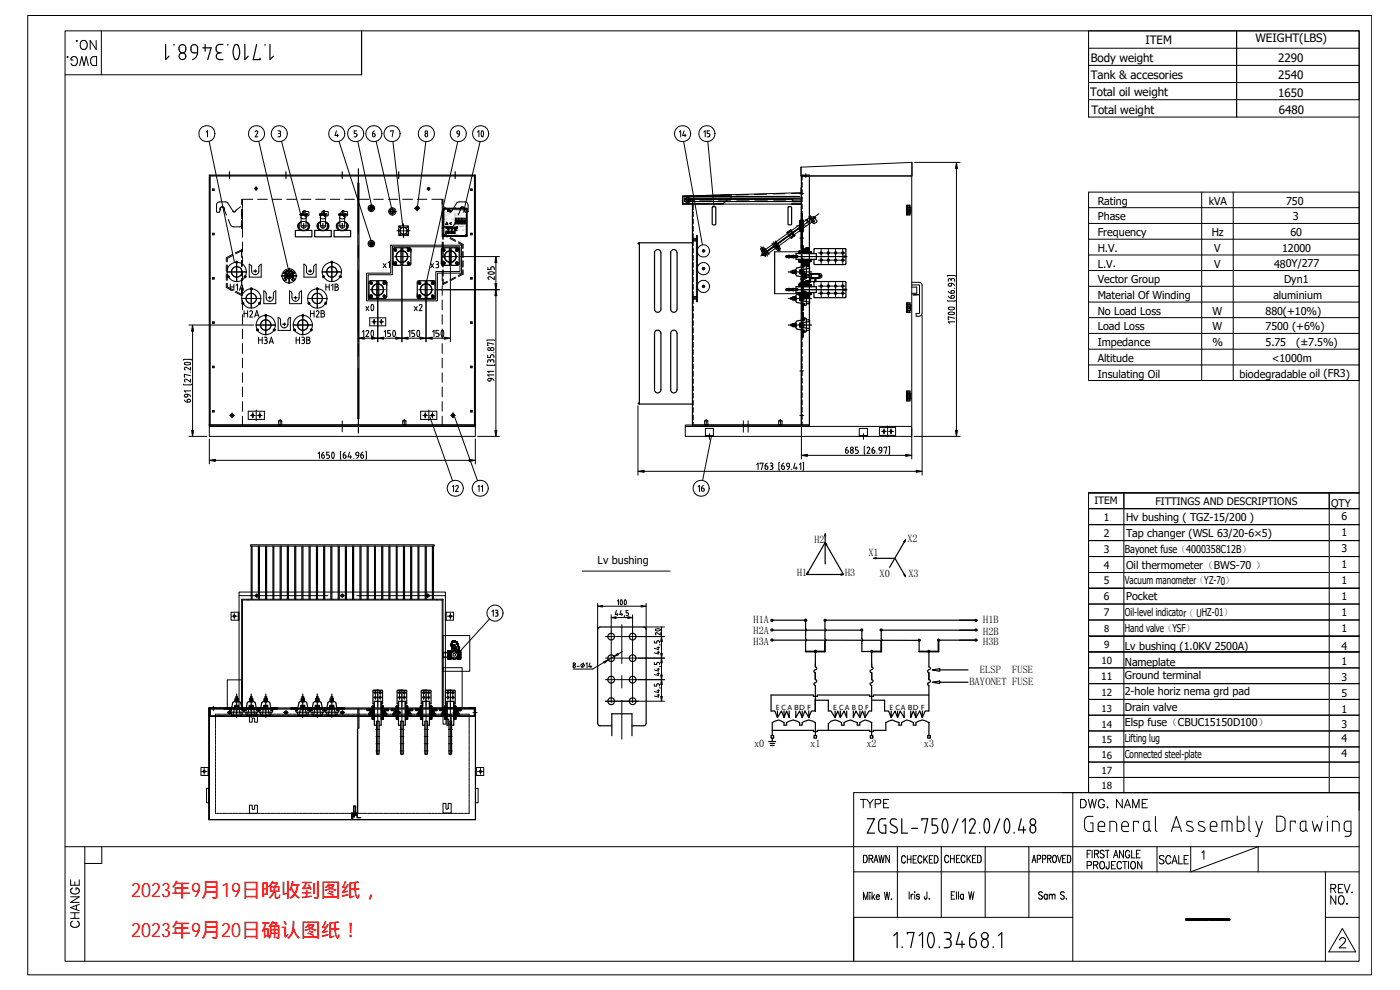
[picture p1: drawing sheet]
<svg xmlns="http://www.w3.org/2000/svg" width="297mm" height="210mm" viewBox="0 0 297 210" stroke-linecap="round" stroke-linejoin="round" font-family="sans-serif">
<defs><g id="words">
<g font-size="4.2" fill="#f00">
<text x="27.9" y="190.3">2023年9月19日晚收到图纸，</text>
<text x="27.9" y="198.7">2023年9月20日确认图纸！</text>
</g>
<g font-size="2.5">
<text x="243" y="9.3">ITEM</text>
<text x="266.4" y="8.9">WEIGHT(LBS)</text>
<text x="231.4" y="16.8">Tank &amp; accesories</text>
<text x="231.4" y="13.2">Body weight</text>
<text x="271.1" y="16.8">2540</text>
<text x="271.1" y="13.2">2290</text>
<text x="231.3" y="20.3">Total oil weight</text>
<text x="271.1" y="20.5">1650</text>
<text x="231.5" y="24.2">Total weight</text>
<text x="271.3" y="24.2">6480</text>
</g>
<g font-size="2.3">
<text x="232.9" y="43.4">Rating</text>
<text x="232.9" y="46.8">Phase</text>
<text x="256.5" y="43.4">kVA</text>
<text x="272.8" y="43.4">750</text>
<text x="274.2" y="46.8">3</text>
<text x="232.9" y="50.1">Frequency</text>
<text x="232.9" y="53.4">H.V.</text>
<text x="257" y="50.1">Hz</text>
<text x="257.6" y="53.4">V</text>
<text x="272" y="53.4">12000</text>
<text x="273.8" y="50.1">60</text>
<text x="232.9" y="56.8">L.V.</text>
<text x="257.6" y="56.8">V</text>
<text x="270.3" y="56.8">480Y/277</text>
<text x="232.9" y="60.1">Vector Group</text>
<text x="232.9" y="63.4">Material Of Winding</text>
<text x="270.1" y="63.4">aluminium</text>
<text x="272.4" y="60.1">Dyn1</text>
<text x="232.9" y="70.1">Load Loss</text>
<text x="232.9" y="66.7">No Load Loss</text>
<text x="257.2" y="70.1">W</text>
<text x="257.2" y="66.7">W</text>
<text x="268.5" y="66.7">880(+10%)</text>
<text x="268.5" y="70.1">7500 (+6%)</text>
<text x="232.9" y="76.7">Altitude</text>
<text x="232.9" y="73.4">Impedance</text>
<text x="257.2" y="73.4">%</text>
<text x="268.5" y="73.4">5.75</text>
<text x="269.8" y="76.7">&lt;1000m</text>
<text x="275" y="73.4">(±7.5%)</text>
<text x="232.9" y="80.1">Insulating Oil</text>
<text x="263" y="80.1">biodegradable oil (FR3)</text>
<text x="238.9" y="110.6">Hv bushing ( TGZ-15/200 )</text>
<text x="238.9" y="113.9">Tap changer (WSL 63/20-6×5)</text>
<text x="126.8" y="119.6">Lv bushing</text>
<text x="172.8" y="115.3">H2</text>
<text x="184.2" y="118">X1</text>
<text x="192.5" y="114.9">X2</text>
<text x="238.6" y="117.2">Bayonet fuse（4000358C12B）</text>
<text x="169.1" y="122.3">H1</text>
<text x="179.3" y="122.3">H3</text>
<text x="186.6" y="122.4">X0</text>
<text x="192.7" y="122.3">X3</text>
<text x="238.6" y="123.9">Vacuum manometer（YZ-70）</text>
<text x="238.9" y="120.6">Oil thermometer（BWS-70 ）</text>
<text x="238.6" y="130.8">Oil-level indicator（ UHZ-01）</text>
<text x="238.9" y="127.4">Pocket</text>
<text x="159.9" y="132.2">H1A</text>
<text x="159.9" y="134.4">H2A</text>
<text x="159.9" y="136.8">H3A</text>
<text x="208.6" y="132.2">H1B</text>
<text x="208.6" y="134.6">H2B</text>
<text x="208.6" y="136.8">H3B</text>
<text x="238.6" y="134.1">Hand valve（YSF）</text>
<text x="238.6" y="137.8">Lv bushing (1.0KV 2500A)</text>
<text x="207.9" y="142.7">ELSP</text>
<text x="214.7" y="142.7">FUSE</text>
<text x="238.6" y="141.2">Nameplate</text>
<text x="205.7" y="145.3">BAYONET FUSE</text>
<text x="238.6" y="144.1">Ground terminal</text>
<text x="238.6" y="147.5">2-hole horiz nema grd pad</text>
<text x="238.6" y="150.9">Drain valve</text>
<text x="238.6" y="154.1">Elsp fuse（CBUC15150D100）</text>
<text x="160" y="158.4">x0</text>
<text x="171.9" y="158.4">x1</text>
<text x="183.8" y="158.4">x2</text>
<text x="196" y="158.4">x3</text>
<text x="238.6" y="157.5">Lifting lug</text>
<text x="238.6" y="160.7">Connected steel-plate</text>
</g>
<g font-size="2.2">
<text x="232.2" y="107">ITEM</text>
<text x="245.2" y="107.1">FITTINGS AND DESCRIPTIONS</text>
<text x="282.4" y="107.5">QTY</text>
<text x="234.1" y="113.9">2</text>
<text x="234.1" y="110.4">1</text>
<text x="284.6" y="110.4">6</text>
<text x="284.6" y="113.8">1</text>
<text x="234.1" y="117.2">3</text>
<text x="284.6" y="117.2">3</text>
<text x="234.1" y="123.9">5</text>
<text x="234.1" y="120.6">4</text>
<text x="284.6" y="123.9">1</text>
<text x="284.6" y="120.5">1</text>
<text x="234.1" y="130.8">7</text>
<text x="234.1" y="127.3">6</text>
<text x="284.6" y="127.2">1</text>
<text x="284.6" y="130.7">1</text>
<text x="284.6" y="134.1">1</text>
<text x="284.6" y="137.8">4</text>
<text x="284.6" y="141.1">1</text>
<text x="233.6" y="144.2">11</text>
<text x="284.6" y="144.5">3</text>
<text x="284.6" y="147.8">5</text>
<text x="284.6" y="151.2">1</text>
<text x="284.6" y="154.4">3</text>
<text x="284.6" y="157.4">4</text>
<text x="284.6" y="160.7">4</text>
</g>
<g font-size="2.1">
<text x="234.2" y="137.4">9</text>
<text x="233.7" y="140.8">10</text>
<text x="233.7" y="147.6">12</text>
<text x="233.7" y="154.3">14</text>
<text x="233.7" y="157.7">15</text>
<text x="233.7" y="160.9">16</text>
<text x="233.7" y="164.2">17</text>
<text x="233.7" y="167.4">18</text>
</g>
<g font-size="2">
<text x="234.2" y="134">8</text>
<text x="233.7" y="151">13</text>
</g>
<g font-size="1.4">
<text x="164.6" y="150.6">E C A BD F</text>
<text x="176.8" y="150.6">E C A B D F</text>
<text x="188.7" y="150.6">E CA BD F</text>
</g>
<g font-size=".2">
<text x="96.4" y="44.9">PAD</text>
<text x="96.5" y="44.6">3 PHASE</text>
<text x="96.9" y="44.9">MOUNTED TRANSFORMER</text>
<text x="97.3" y="44.6">DISTRIBUTION</text>
</g>
</g></defs>
<g fill="none" stroke="#000" stroke-width=".21">
<path d="M5.9 3.3h285.1v203.5h-285.1zM13.8 6.5h274.5v197.4h-274.5zM13.8 15.9h62.9M14.2 12.1h.2zM15.5 12.7h-.4a.68 .68 0 0 1 .6-.7 .68 .68 0 0 1 .7 .7v.5a.69 .69 0 0 1-.5 .7 .69 .69 0 0 1-.8-.5M16.2 8.7h.2zM16.9 13.9l.5-1.9 .4 1.9 .5-1.9 .5 1.9M17.2 8.8a.74 .74 0 0 1 .8-.2 .74 .74 0 0 1 .5 .7 .85 .85 0 0 1-.2 .9 .85 .85 0 0 1-.9 .2 1.2 1.2 0 0 1-.2-1.6zM19.4 12.3l.5-.3h.6v1.9h-.6a1.06 1.06 0 0 1-.5-1.6zM20.4 8.6v1.9l-1.3-1.9v1.9M21.5 6.5v9.4M230.9 13.9h57.4"/>
<path d="M230.9 10.2h57.4M230.9 17.5h57.4M262.3 6.5v18.3M43.8 28l.2-.2v1.2M44.4 30l5.3 25.7M44.4 37.2v.5M54 40h.7M54.1 28l.1-.2h.4l.1 .4-.6 .8h.6M54.3 39.6v.8M54.9 30l6.2 26.8M59 27.8l.5 .1-.1 .4h-.1M59.1 28.3h.2"/>
<path d="M59.3 28.3l.2 .1v.5l-.5 .1M59.7 30l4.1 15.3M71.4 27.8l-.3 .9h.7M71.6 28.4v.6M71.9 30l6.8 21M75.6 27.8h-.5v.5h.5l.1 .3-.1 .4h-.5M75.9 38.8h.3v50h-.3zM75.9 30l2.9 13.5M79 28.3h.3a.33 .33 0 0 1 .3 .4 .33 .33 0 0 1-.5 .2zM79.5 27.8l-.4 .3-.1 .2M79.8 30l3.3 14.1M82.9 27.9v-.1h.5l-.2 1.2"/>
<path d="M83.4 30l2 17.9M90.3 30l-1.7 13.9M90.9 39.7v.7M97 27.8h.5v.6l-.5-.1zM97.1 30l-6.7 30.2M97.5 28.4v.3l-.4 .3M100.8 37.2v.5M101.3 28l.3-.2v1.2M101.9 30l-3.6 15M102.2 27.8h.2a.87 .87 0 0 1-.1 1.2 1.1 1.1 0 0 1-.1-1.2zM144.1 28l.3-.2v1.2M145 30l4 21.9"/>
<path d="M145.1 27.8l-.3 .9h.7M145.3 28.4v.6M149.3 28l.3-.2v1.2M150.2 30l1.3 13.8M150.5 27.8h-.5v.5l.6 .1v.5l-.6 .1M169.9 35.5l23.6-1.1v2.9h-23.6zM170.2 38.7v1M170.9 36.8v.9M171.7 37.4h-1.4l-.1 .8M193.4 37.3v53.2M193.5 34.4v2.9h-23.6v-1.8M194 34.4h9.7"/>
<path d="M202.9 34.4l.2 1.4h-.4zM202.9 35.8v55.5M230.9 21.2h57.4v-14.7h-57.4v18.3h57.4M45.1 40.1h.3v.3h-.3zM45.1 49.5h.3v.3h-.3zM45.1 58.9h.3v.3h-.3zM45.1 59h.3M45.1 49.6h.3M45.1 40.2h.3M47.6 44.6a.5 .5 0 0 0-.5-.8 .5 .5 0 0 0-.4 .8M48 56.2v1.3M48 58.2v1.3"/>
<path d="M48.2 57.7h4.1M48.2 56.2v1.3M48.2 58.2v1.3M48.4 46.6l.5 1.1 .4 .4h1.6l.2-.2M48.6 58.6l-.3 .1v.1h.3M49.3 54l-1.3 .7v.8M49.4 44.7l.2 .3 .4-.1v-.2M49.4 54.2l-1.2 .6v.7M49.9 53.7l1.4-.7v1.6M50.1 55.6h.2l-.2 .1M50.2 55.6v4.1M51.1 43.8l-1.5 1.1-1.5-2-1.5-.1a.65 .65 0 0 0-.7 .7l.1 1.5h.5l.2-.8 .4-.3 .4 .3 .5 1.4"/>
<path d="M51.2 44.7v1.1M51.2 46.8v1.1M51.3 42.3v1M51.3 44.3v2.1M51.3 47.4v1.1h.1M51.3 55.2v1.3M51.3 57.2v1.3M51.3 59.1v1.3M51.3 53.2l-1.3 .6M51.4 44.3v2.9M51.4 47.4v2.9M51.4 51.3v2.1"/>
<path d="M51.4 54.4v2.1M51.4 57.5v2M51.9 58.6l.2 .1v.1h-.2M53.6 42.3h-2.2v1.9M53.8 57.5h.6M54.1 57.2v.6M54.1 58.2v.1M54.7 42.3h2M54.9 57.5a.76 .76 0 0 1-.8 .8 .76 .76 0 0 1-.7-.8v-1l-.5-.5v2.8h2.5v-2.8l-.5 .5v1.1M57.7 42.3h2.1M60.2 57.9v.1M60.2 59.2v.1"/>
<path d="M60.4 59.5l.4-.2zM60.5 57.7l.1 .1M60.5 58.5h1.6M60.6 57.7l-.1 .2-.1-.1h.1M60.6 57.6v.2l-.1-.2M60.7 57.5v.1v-.1M60.7 57.5v.1M60.7 57.6h.1M60.8 57.5l-.1 .1M60.8 42.3h2.1M60.8 57.4v.2M60.9 57.4v.1"/>
<path d="M61 57.4h.1M61 57.5l-.1-.1 .2 .1M61.1 57.3l.1 .2zM61.1 57.5h.1M61.2 59.1h.2M61.3 57.3v.1zM61.3 57.1v.1M61.3 57.2h.1M61.3 57.3h.1M61.3 57.2l.1 .1M61.3 57.4h.1M61.3 57.7v1.6"/>
<path d="M61.4 57.3h-.1M61.4 57.3v.1M61.5 57.4l.2 .1M61.5 57.3l-.1 .2 .2-.2M61.6 57.3l.1 .2M61.6 57.3h.1M61.8 57.4l-.1 .1M61.8 57.5h.1zM61.8 57.4v.2M61.8 59.3l.5 .2zM62 57.5l-.1 .1M62 57.6h.1z"/>
<path d="M62.1 57.7h.1l-.1 .2M62.2 57.9h.1M62.3 57.8l-.1 .1M62.5 57.8v.2M62.5 57.9v.1M62.5 59.3h-.1M62.5 59.2v.1M62.5 59.3h.1M63.7 45.7h.2v2.2a.54 .54 0 0 0 .5 .5 .54 .54 0 0 0 .5-.5v-2M63.7 45.6h1.4M63.7 45.5v.2M63.8 45.3l-.2 .2h.9"/>
<path d="M63.8 45.3h.7M63.8 47.1a.91 .91 0 0 1 1.1-.1 .91 .91 0 0 1 .4 1 .91 .91 0 0 1-.9 .9 .91 .91 0 0 1-.9-.9l-.1-.2zM63.9 47a1.01 1.01 0 0 0-.7 1.3 1.01 1.01 0 0 0 1.2 .7 1.01 1.01 0 0 0 1.2-.8 1.01 1.01 0 0 0-.7-1.2M63.9 47.1a.9 .9 0 0 0-.7 1 .9 .9 0 0 0 1 .8 .98 .98 0 0 0 1.2-.4 .98 .98 0 0 0-.1-1.2l-.4-.2M63.9 46l-.1 .3 .5 .1 .7-.1-.1-.3M63.9 42.3h2.1M64.5 44.9h-.3l-.1 .4M64.5 45.1v.1M64.5 44.6h.2v1h-.2zM64.7 44.9h.7l.1 .7-.8 .3 .5-.4v-.2h-.5M64.9 45.6l-1.2 .1M65.1 45.3l.1 .2h-.5"/>
<path d="M65.1 45.5v.1M65.5 57.5h.6M65.8 57.2v.6M65.8 58.2v.1M66.5 57.5a.76 .76 0 0 1-.7 .8 .76 .76 0 0 1-.8-.8v-1l-.5-.5v2.8h2.6v-2.8l-.6 .5v1.1M67 42.3h2M67.6 47.4a.96 .96 0 0 1 1.1-.4 .96 .96 0 0 1 .7 .8 .92 .92 0 0 1-.9 1.1 .92 .92 0 0 1-.9-1.1zM67.8 45.7h.2v2.2a.54 .54 0 0 0 .5 .5 .54 .54 0 0 0 .5-.5v-2M67.8 45.6h1.4M67.8 45.5v.2M68 47a1.01 1.01 0 0 0-.7 1.2 1.01 1.01 0 0 0 1.2 .8 1.01 1.01 0 0 0 1.2-.7 1.01 1.01 0 0 0-.7-1.3M68 47.1a.9 .9 0 0 0-.7 1 .9 .9 0 0 0 1 .8 .98 .98 0 0 0 1.2-.4 .98 .98 0 0 0-.1-1.2l-.4-.2"/>
<path d="M68 46l-.1 .3 .5 .1 .7-.1-.1-.3M68.3 57.7h4.1M68.6 45.3h-.7l-.2 .2h.9M68.6 44.9h-.3l-.1 .4M68.6 45.1v.1M68.6 44.6h.2v1h-.2zM68.7 58.6l-.2 .1v.1h.2M68.8 44.9h.7l.1 .7-.8 .3 .5-.4v-.2h-.5M69 45.6l-1.2 .1M69.2 45.3l.1 .2h-.5M69.2 45.5v.1M70.1 42.3h2"/>
<path d="M70.3 55.6h.2l-.2 .1M70.4 55.6v4.1M71.8 47.4a1.03 1.03 0 0 1 1-.4 1.03 1.03 0 0 1 .8 .8h-.1a.9 .9 0 0 1-.8 1.2 .9 .9 0 0 1-1-1zM71.9 45.7h.2v2.2a.52 .52 0 0 0 .5 .5 .52 .52 0 0 0 .5-.5v-2M71.9 45.7h1.3M71.9 45.6h1.3M71.9 45.5v.2M72.1 58.6l.2 .1v.1h-.2M72.1 47a1.01 1.01 0 0 0-.7 1.3 1.01 1.01 0 0 0 1.2 .7 1.01 1.01 0 0 0 1.3-.7 1.01 1.01 0 0 0-.8-1.3M72.1 47.1a.9 .9 0 0 0-.7 1 .9 .9 0 0 0 1 .8 .98 .98 0 0 0 1.2-.4 .98 .98 0 0 0-.1-1.2l-.4-.2M72.1 46v.3l.4 .1 .7-.1-.1-.3M72.7 45.3h-.7l-.2 .2h.9"/>
<path d="M72.7 45.1v.1M72.7 44.9h-.3l-.2 .4M72.7 44.6h.2v1h-.2zM72.9 44.9h.7l.1 .7-.8 .3 .5-.4v-.2h-.5M73.1 42.3h2.1M73.1 45.6v.1M73.3 45.3l.1 .2h-.5M73.3 45.5v.1M76.2 42.3h2.1M78.3 51.7h1M78.3 44.2h1M78.6 51.5h.4v.4h-.4z"/>
<path d="M78.6 44h.4v.3h-.4zM78.8 51.2l.2 .1a.49 .49 0 0 1-.1 .8l-.5-.2-.1-.2M78.8 43.7l.4 .3v.3a.45 .45 0 0 1-.3 .3 .45 .45 0 0 1-.5-.2l-.1-.2M78.8 43.7v1M78.8 51.2v1.1M79.3 42.3h2M80.1 59.8v3.2M81.3 55.9l.6 .9M81.9 55.9l-.6 .9M82.3 55.7l.3-.3v1.4M82.4 42.3h2M82.5 44.9h1.5"/>
<path d="M82.8 44.6l.4-.3 .5 .3v.5l-.5 .3-.4-.3zM82.9 52h15v5.9h-5.1v5.9h-15v-5.9h5.1zM83.2 52.4h14.4v5.2h-5.1v5.9h-14.4v-5.2h5.1zM83.2 44.1v1.5M83.7 54.4h3.2M83.7 55.8h.4l-.1 .1h-.2l.1-.3v.3M83.7 53.1h.4l-.1 .1h-.2l.1-.3v.3M83.8 53.2v-.2l.1-.1 .1 .3M83.8 55.9v-.2h.2v.2M84.2 49h2.8M84.6 47.9h2.1v2.1h-2.1zM84.8 48.1l.2 .1-.2 .1z"/>
<path d="M84.8 49.7h.1l-.1 .1zM84.8 48.1l.1 .1zM85.3 52.8v3.2M85.3 56.5v16M85.4 42.3h2.1M85.6 47.5v2.9M86.3 49.6l.2 .1-.1 .2zM86.3 49.7l.1 .1zM86.3 48.1l.2 .1-.1 .1zM86.3 48.1l.1 .1zM86.5 55.8h.3l-.1 .1-.2-.1 .2-.2v.3M86.5 53.1h.3l-.1 .1-.2-.1 .2-.2v.3"/>
<path d="M86.6 53.2l.1-.3v.3M86.6 55.9v-.2h.1v.2M88 44.2h1M88.2 44l.3-.2 .3 .2v.3l-.3 .2-.3-.2zM88.3 44h.4v.3h-.4zM88.4 44.1h.2v.2h-.2zM88.5 42.3h2.1M88.5 43.7v1M90.4 59.8v3.2M90.6 40.1h.7M91.4 55.9l.6 .9M91.6 42.3h2.2v1.9"/>
<path d="M92 55.9l-.6 .9M92.5 55.4l.5 .3v.2l-.2 .2M92.6 56.1h.2M92.8 56.1l.2 .1v.5l-.5 .1M93.8 44.3v2.9M93.8 47.4v2.9M93.8 51.3v2.1M93.8 54.4v2.1M93.8 57.5v2M93.9 54.4h3.2M94 55.8h.3v.1h-.3l.1-.3v.3M94 53.1h.3v.1h-.3l.1-.3v.3"/>
<path d="M94 46.8v1.7h-.2M94 42.3v1M94 44.3v2.1M94 51.4v1.3M94 53.4v1.2M94 55.3v1.3M94 57.3v1.3M94 59.2v1.2l1-.6M94 49.8l.9 .5M94.1 53.2l-.1-.2 .2-.1 .1 .3M94.1 55.9v-.2h.2v.2M94.1 43.8l1.3 1.1h.2l1.3-1.9a2.27 2.27 0 0 1 2-.1l.4 .6v1.4l-.2 .1h-.4l-.1-.1a.72 .72 0 0 0-.5-1l-.4 .3-.5 1.4"/>
<path d="M94.6 47.6h.1M94.8 47.1v.1M94.9 59.7l-.9 .4M95 50.1l-1-.5v1.1M95 47.6h.1M95.2 44.7l.2 .3 .4-.1v-.2M95.3 47.4h.1M95.5 50.6l1.1 .6M95.5 52.8v3.2M95.5 56.5v16M95.5 50.4l1.2 .6M95.7 47.1v.1"/>
<path d="M95.7 47.6h.1M96.6 58.8l-1.1 .6M96.7 59l-1.2 .5M96.7 55.8h.4l-.3 .1v-.2l.1-.1v.3M96.7 53.1h.4l-.3 .1v-.3h.1v.3M96.8 46.6l-.4 1.1-.4 .4h-1.7l-.2-.2M96.8 53.2v-.2l.1-.1 .1 .3M96.8 55.9v-.2h.2v.2M97.2 51.5l.8 .5v.7M97.3 51.3l1 .5v.9M97.6 44.6a.52 .52 0 0 1 .5-.8 .52 .52 0 0 1 .5 .8M97.6 54.4h8.4"/>
<path d="M98 53.4v1.2M98 55.3v1.3M98 57.3v.7l-.8 .4M98.3 53.4v1.2M98.3 55.3v1.3M98.3 57.3v.9l-1 .5M98.8 44.4h.1M99.1 44.2l-.1 .1M99.8 40.1h.4v.3h-.4zM99.8 49.5h.4v.3h-.4zM99.8 58.9h.4v.3h-.4zM99.8 59h.4"/>
<path d="M99.8 49.6h.4M99.8 40.2h.4M103.5 56.7v.5h.6v-.5l.3-.1 .4 .1 .1 .5M103.6 57.8a.91 .91 0 0 1 1.3 .2 .84 .84 0 0 1-1.4-.1zM104.9 58.7v.6l-1.1-.6-.3 .3 .3 .3M105.2 54.4l.2 1.3h-.4zM105.2 55.7v4.4M135.4 51.5h.2v.3h-.2zM144.8 41.6l25.1-.7 .1-1v3.4h-25.2M144.8 41.6h.1M144.8 41.6v1.7M144.9 43.2h1.7l-.1 .1"/>
<path d="M144.9 43.2l-.1 .1M144.9 43l-.1 .1M144.9 42.9l-.1 .1M144.9 42.7l-.1 .1M144.9 42.6l-.1 .1M144.9 42.4l-.1 .1M144.9 42.3l-.1 .1M144.9 42.1l-.1 .1M144.9 42l-.1 .1M144.9 41.8l-.1 .1M144.9 41.6l-.1 .2M145 43.2l-.1 .1"/>
<path d="M145.1 41.6l-.1 .1M145.2 43.2l-.1 .1M145.2 42.4h.1M145.2 42.4h2M145.2 42.3l.2 .1M145.3 41.6h-.1M145.3 43.2l-.1 .1M145.5 41.6h-.2M145.5 43.2l-.1 .1M145.5 42a.42 .42 0 0 1 .7 0zM145.5 42.7l.7 .1zM145.6 42.8h.5l.1 .3h-.5z"/>
<path d="M145.6 41.6h-.1M145.6 43.2l-.1 .1M145.7 43.1h.4M145.7 42.2l.3-.2v.2M145.7 42.2v-.2l.3 .2M145.7 42.3v.9M145.7 42.3l.1 .9M145.7 42.2h.3M145.7 42.3h.3M145.8 41.6h-.1M145.8 43.2l-.1 .1M145.9 42.5v.5"/>
<path d="M145.9 41.6h-.1M146 43.2l-.1 .1M146 42.3v.9M146.1 43.2l-.1 .1M146.1 41.6h-.1M146.1 42.2l.5 .1-.5 .1zM146.2 42.4l-.2-.1 .2-.1h.4l-.1 .2M146.2 41.6h-.1M146.3 43.2l-.1 .1M146.4 42.2v.1M146.4 43.2l-.1 .1M146.4 41.6h-.1"/>
<path d="M146.6 41.6h-.1M146.7 41.5l-.1 .1M146.7 43.2l-.1 .1M146.9 43.2l-.1 .1M146.9 41.5l-.1 .1M146.9 50.8h1.1M147 43.2l-.1 .1M147 41.5l-.1 .1M147 41.6l-2.1 .1v1.5M147.1 42.3v.6M147.1 43.4v1M147.1 44.9v1.1"/>
<path d="M147.1 46.5v1M147.1 48v1M147.1 49.6v2.5M147.1 52.6v1.1M147.1 54.2v1M147.1 55.7v1M147.1 57.3v1M147.1 58.8v1M147.1 51.1h.6M147.1 50.6h.6M147.2 43.2l-.1 .1M147.2 41.5l-.1 .1"/>
<path d="M147.3 43.2l-.1 .1M147.3 41.5l-.1 .1M147.5 43.2l-.1 .1M147.5 41.5l-.1 .1M147.7 43.2l-.2 .1M147.7 41.5l-.1 .1M147.7 50h.3v14h-.3zM147.8 41.5l-.1 .1M148 43.2l-.1 .1M148 41.5l-.1 .1M148.1 43.2l-.1 .1M148.1 41.5l-.1 .1"/>
<path d="M148.3 43.2l-.1 .1M148.3 41.5l-.1 .1M148.4 43.2l-.1 .1M148.4 41.5l-.1 .1 2.6-.1M148.5 42.4h2.6M148.5 43.2v.1M148.6 41.5l-.1 .1M148.7 43.2l-.1 .1M148.8 41.5l-.1 .1M148.9 43.2l-.1 .1M148.9 41.5l-.1 .1M149 43.2l-.1 .1"/>
<path d="M149.1 53h.3v.4h-.3zM149.1 56.8h.3v.4h-.3zM149.1 57l.1-.2 .2 .1-.2 .3M149.1 53.2l.3-.1-.2 .3M149.1 41.5l-.1 .1M149.2 43.2l-.1 .1M149.2 41.5l-.1 .1M149.3 43.2l-.1 .1M149.4 41.5l-.1 .1M149.5 43.2l-.1 .1M149.6 41.5l-.2 .1M149.6 43.2v.1"/>
<path d="M149.7 41.4l-.1 .2M149.8 43.2l-.1 .1M149.9 41.4l-.1 .2M149.9 43.2v.1M150 41.4l-.1 .1M150.1 43.2l-.1 .1M150.2 41.4l-.1 .1M150.2 43.2v.1M150.3 41.4l-.1 .1M150.4 43.2l-.1 .1M150.5 43.2l-2.8 .1M150.5 41.4l-.1 .1"/>
<path d="M150.5 43.2v.1M150.7 41.4l-.1 .1M150.7 43.2l-.1 .1M150.8 41.4l-.1 .1M150.9 43.2l-.1 .1M151 41.4l-.1 .1M151 43.2l-.1 .1M151.1 41.4l-.1 .1M151.2 43.2l-.1 .1M151.3 41.4l-.1 .1M151.3 43.2v.1M151.4 41.4l-.1 .1"/>
<path d="M151.5 43.2l-.1 .1M151.6 41.4l-.1 .1M151.6 43.2v.1M151.8 41.4l-.1 .1M151.9 41.4l-.1 .1M151.9 43.2l-.1 .1M152.1 41.4l-.1 .1M152.1 43.2l-.1 .1M152.2 43.2l-.1 .1M152.2 41.4l-.1 .1M152.4 42.4h2.6M152.4 43.2l-.1 .1"/>
<path d="M152.4 41.4l-.1 .1M152.5 41.4l-.1 .1M152.6 43.2l-.1 .1M152.7 43.2l-.1 .1M152.7 41.4l-.1 .1M152.9 43.2l-.1 .1M152.9 41.3l-.1 .2M153 43.2l-.1 .1M153 41.3l-.1 .1M153.2 43.2l-.1 .1M153.2 41.3l-.1 .1M153.3 43.2l-.1 .1"/>
<path d="M153.3 41.3l-.1 .1M153.4 43.2l-1.7 .1M153.5 41.3l-.1 .1M153.7 41.3l-.2 .1M153.8 41.3l-.1 .1M154 41.3l-.1 .1M154.1 41.3v.1M154.3 41.3l-.1 .1M154.4 41.3l-.1 .1M154.6 41.3l-.1 .1M154.8 41.3l-.2 .1M154.9 41.3l-2.7 .2"/>
<path d="M155.1 41.3l-.1 .1M155.2 41.3l-.1 .8-.8 .2-.1 .3-.7 .5-.1 .2M156.3 42.4h2.6M158.7 41.3h-2.6M160.2 42.4h2.6M161.4 52.3l1.5 2M161.5 52.6l.5-.2 .3 .6-.5 .4-.5-.5zM161.5 53.3l.9 1.1zM161.7 52.7h.1v.2h-.1zM161.7 54l.1 .2M161.7 53.9l.1 .3M161.7 53.9v.1"/>
<path d="M161.7 53.9l.2 .2M161.8 53.8l-.1 .1M161.8 53.1l.4 .4 .1-.2v.2h-.2zM161.8 53.9l-.1 .1M161.8 53.7h-.1l.3 .5 .1-.1M161.9 54l-.1 .1M161.9 54.1l-.1 .1M161.9 52.7l-.3 .2M162 52.9l.3 .4zM162.1 53.4h.2zM162.3 52.8l.9 1.1-.1 .1zM162.4 53.5l.2 .3-.1 .1-.2-.2"/>
<path d="M162.4 53.7l.2 .1-.1 .1zM162.5 53.5l.1 .2v.3l-.4-.3M162.6 41.2l-2.6 .1M162.6 53.4l-.5 .4M162.7 53.3l1.4-1.1-1.4 1.1M162.9 53.8l-.6 .5M163.8 51.7l.9 1.1zM163.9 51.9l-1.5 1M164 51.3l1.5 2M164.1 42.4h2.6M164.2 52.3l-1.4 1.1M164.3 53.4h5.7"/>
<path d="M164.4 51.8h.1zM164.5 52.7l-1.5 1M164.5 51.2l.9 1.1zM164.5 52.6l.7-.4 .4 .5-.4 .5h-.2zM164.5 51.4l-.5 .4M164.6 52.1h.2l.3 .4-.4-.4-.1 .2 .2 .3zM164.6 51.9l-.2-.2 .1 .4M164.7 51.9l-.4-.2 .1 .4M164.7 52.1l.1 .2zM164.8 51.8l-.5 .4M165.1 52.7h.1v.2h-.1zM165.3 52.7l-.3 .2"/>
<path d="M166.5 41.1h-2.5M166.6 50.5l-5.2 3.8M166.6 54.4h13.1M166.9 49.3l.9-.6 .9 1.3-.8 .6zM167.1 49.5l-2.5 1.8M167.2 54.2v.2M167.2 54.5v.1M167.3 49.9l-2.4 1.8 2.4-1.8M167.4 54v.8M167.4 50l-2.4 1.8 2.4-1.8M167.5 49.7l.4-.2 .1 .2-.3 .2M167.5 49.7l.2 .2"/>
<path d="M167.6 49.6l-.1 .1M167.6 49.8h.1M167.6 54.2v.2M167.6 54.5v.1M167.6 48.8l.2 .3M167.6 49.7h.3zM167.6 48.8l.2 .2-.6 .4-.2-.2M167.7 49.6l.1 .1zM167.7 50.4l-2.4 1.7M167.7 49h.1M167.7 49l.1 .1M167.7 49l-.5 .4-.1-.2"/>
<path d="M167.8 49.1h.1M167.8 49.1l.5 .8M167.8 49.6h.1zM167.9 49.4l.1 .1M168 49.6l.1-.1zM168 49.3l-.1 .1M168 42.4h2M168 49.3l-.1 .2M168.1 49.6h.1zM168.1 54.2v.2M168.1 54.5v.1M168.3 54v.8"/>
<path d="M168.3 49.9l.2 .2M168.4 49.9l-.6 .4 .2 .2M168.4 49.9l-.5 .4 .1 .1M168.4 49.9l.1 .2M168.4 49.9v.1M168.5 54.2v.2M168.5 54.5v.1M169 47.9h2M169.5 53.3l.4 .5M169.5 53.6l.1 .2M169.5 55.4l.3-.4 .8 .8M169.5 55.1l.6 .5"/>
<path d="M169.5 55.3l.3 .3M169.5 55.5l.1 .1M169.5 55.6l.6-.6 1.2 1.3M169.6 55l.6 .6-.2 .2M169.6 53.2l-.1 .2M169.6 48.2l-1.4 1.1M169.6 49l-1.1 .8M169.7 59.9h.8M169.7 50.5h.8M169.7 41.1h.8M169.7 55.6l.6-.6 .9 1M169.7 55l-.2 .2 .4 .4"/>
<path d="M169.7 47.7l-1.8 1.2M169.7 46.7h.3M169.7 46.7v2.4M169.7 49.1h.3M169.8 53.2l.6 .6M169.8 48.2l.4-.4-.4 .4M169.8 47.6l.4-.4-.4 .4M169.8 46.7v2.4M169.9 55l.7 .7M169.9 53.2l-.4 .5M170 55l-.5 .5M170 45.3h.1"/>
<path d="M170 46.7l-.2 .1M170 47.9l-.2 .2M170 52.1h.3M170 59.2h.3M170 45.3l.2 .1M170 45.3v5.6M170 55.6l.6-.6 .7 .8M170 41h-2.1M170 46.1l.2-.1-.2 .2M170.1 55.7h-.1M170.1 45.3l-.1 .1M170.1 53.2l-.6 .6"/>
<path d="M170.1 45.3l-.1 .2M170.1 55.6l.6-.6 .6 .7M170.1 50.9v.1M170.1 45.4l-.1 .1 .2-.1M170.2 44.8v6.1h-.2M170.2 40.2v1.1M170.2 41.8v1M170.2 43.3v1M170.2 51v1M170.2 52.5v1M170.2 54v1.1M170.2 55.6v1"/>
<path d="M170.2 57.1v1.1M170.2 58.7v1M170.2 52.1l-.2 .2M170.2 59.2l-.2 .1M170.2 47.9l-.4 .4M170.2 48l-.4 .4M170.2 48.2l-.4 .3M170.2 48.3l-.4 .3M170.2 48.3l-.4 .4M170.2 48.4l-.4 .4M170.2 48.5l-.4 .4 .2-.1M170.2 48.6l-.4 .4"/>
<path d="M170.2 48.8l-.4 .3M170.2 48.9l-.3 .2M170.2 49l-.2 .1M170.2 49l-.2 .2M170.2 49.1l-.2 .2M170.2 49.3l-.2 .1M170.2 49.3l-.2 .2M170.2 49.4l-.2 .2M170.2 49.5l-.2 .1M170.2 49.6l-.2 .1 .2-.1M170.2 49.7l-.2 .2M170.2 49.8l-.2 .2"/>
<path d="M170.2 49.9l-.2 .2M170.2 50l-.2 .2M170.2 50.1l-.2 .1M170.2 50.1l-.2 .3M170.2 50.3l-.2 .1M170.2 50.4l-.2 .2M170.2 50.5l-.2 .2M170.2 50.6l-.2 .2 .2-.1M170.2 50.7l-.2 .2M170.2 45.5l-.2 .2M170.2 45.6l-.2 .2M170.2 45.7l-.2 .2"/>
<path d="M170.2 45.8l-.2 .2M170.2 45.9l-.2 .1M170.2 46.1l-.2 .2M170.2 46.2l-.2 .2M170.2 46.3l-.2 .2M170.2 46.4l-.2 .2 .2-.1M170.2 46.6l-.4 .3M170.2 46.7l-.4 .3M170.2 46.8l-.4 .3M170.2 46.9l-.4 .3M170.2 47l-.4 .4M170.2 47.1l-.4 .3"/>
<path d="M170.2 47.1l-.4 .4M170.2 47.4l-.4 .3M170.2 47.5l-.4 .3M170.2 47.6l-.4 .3M170.2 47.6l-.3 .3M170.2 47.7l-.4 .3M170.2 47.7l-.4 .4M170.3 55.6l.6-.6 .5 .6 .6-.6 .2 .3-.2 .2-.5-.5-.9 .9M170.3 52.2l-.3 .3M170.3 59.2l-.3 .3M170.3 49.2l-.3 .2M170.3 46.6l-.5 .4"/>
<path d="M170.3 46.6l.1 .2v2.2l-.1 .2M170.3 46.6v2.6M170.3 56.7h-.3M170.3 53.2l.7 .6 .6-.5 .6 .4-.5-.4-.5 .5M170.3 53l.9 .8M170.3 52.9l-.2 .3M170.3 56.1l-.3 .4M170.3 55.8l.3 .1M170.3 55.9h.1M170.3 52.3l-.3 .3M170.3 52.4l-.3 .4M170.3 52.6l-.3 .3"/>
<path d="M170.3 52.7l-.3 .4M170.3 53l-.1 .2M170.3 55.9l-.3 .4M170.3 56.2l-.3 .4M170.3 56.4l-.2 .3M170.3 56.6v.1M170.3 59.3l-.3 .3M170.3 59.4l-.3 .4M170.3 59.6l-.3 .3M170.3 59.8l-.3 .3M170.3 59.9l-.2 .3M170.4 55l1.3 1.3"/>
<path d="M170.4 52.9l.2 .2M170.4 59.9l.9 .9M170.4 55l-.6 .6M170.4 52.9h-.1M170.4 59.9l-.1 .1M170.6 52.9l-.3 .2M170.6 52.9h.1M170.6 59.8v.1M170.6 59.9l-.3 .2M170.6 52.9l1 .9M170.6 53.2h.1M170.6 55.6h.1"/>
<path d="M170.6 56h.1M170.6 53l-.8 .8-.3-.3 .3-.3M170.6 59.9l1 .9M170.6 53l.9 .8 .5-.4 .2 .2-.2 .2-.6-.6M170.6 53.2l.7 .6M170.6 55.8l.3 .2M170.6 55.9l.2 .1M170.6 53.1l-.6 .7M170.6 55.7l-.2 .2M170.8 52.8l-.2 .1M170.8 59.8l-.2 .2M170.8 52.8l1 1 .4-.3"/>
<path d="M170.8 59.8l1 1 .4-.3M170.9 46.7l.3 .1M170.9 52.8l-.3 .3M170.9 59.8l-.3 .3M171 52.8l.3 .4M171 59.8l.3 .4M171 52.6l.2 .1M171 56.1l.2 .2M171 56.2l.1 .1M171 52.6l.1 .1M171 59.5l.2 .3M171 59.7l.1 .1"/>
<path d="M171.1 46.6l.1 .2zM171.1 52.6l.6 .5M171.1 59.5l.6 .6M171.2 55l.5 .5M171.2 56l.1-.1 .4 .3M171.2 47.1v.2zM171.2 55l-1.2 1.2M171.2 56.1l.2 .2M171.2 52.9l-.9 .9-.6-.6M171.2 52.6l.5 .3M171.2 59.8l-.9 1-.6-.6M171.2 59.5l.5 .5"/>
<path d="M171.2 46.6v.1M171.2 46.5l.2 .2-.2-.1M171.3 52.8l.4 .4M171.3 53l-.2-.2-1 1-.6-.6M171.3 53.1l-.7 .7-.6-.6M171.3 55.7l-.3 .3M171.3 53l.1 .2M171.3 56l.2 .3M171.3 60l-.9 .8M171.3 59.8l.4 .4M171.3 59.9l.3 .3M171.3 53.2l-.6 .6-.6-.6"/>
<path d="M171.3 55.7l.4 .4M171.3 47l.2 .1zM171.4 52.6l.3 .3M171.4 55.7l.3 .2M171.4 59.5l.3 .3M171.4 53.2l-.5 .6-.6-.6-.6 .6M171.4 55.7l.3 .1M171.5 52.6l.2 .1M171.5 59.5l.2 .2M171.5 55.6l-.5-.6-1 1M171.6 53.2l-.3-.3-.9 .9M171.6 52.6h.1"/>
<path d="M171.6 55.7h.1M171.6 59.5l.1 .1M171.6 55l.5 .5M171.6 47.5h.1M171.7 55l-1 1M171.7 46v.2l-1.3 .9M171.7 46l.7 1M171.7 47.5h.1M171.7 46l.9 1.1v-.1M171.7 47.4v.1M171.7 47.4l.1 .1M171.8 47.4l-.1 .1"/>
<path d="M171.8 53.3l-.4 .5M171.8 45.9l-.1 .1M172.1 53.4l-.4 .4M172.1 46h.5l.2 .1M172.2 55.1l-.1-.1-.5 .6M172.2 55.4l-.4-.4-1 1M172.2 55.1l-.4 .4-.5-.5-.7 .7M172.2 47.1l-1.8 1.3M172.2 46.6l.7-.6 .2 .2-.8 .5zM172.4 46.4l-.4-.6h-.3l.6 .7M172.4 46.9v.1M172.4 46.7l.3 .4v-.3"/>
<path d="M172.6 46.3h.1M172.5 46.6l.2 .2M172.7 46.8l.1 .2M172.8 46.9v.1M172.9 46.3l.4 .7-.5 .4-.8-.5 .7 .2 .1-.1M173.6 53.7h5.6M173.6 55.2h5.6M173.7 45.3l-5.5 4.1 1.4-1.1M174.2 52.9v3M174.2 59.9v3M175.7 52.9v3M175.7 59.9v3"/>
<path d="M177.2 52.9v3M177.2 59.9v3M178.8 52.9v3M178.8 59.9v3M179.5 54.3h-.6v.2h.6M193.4 59.9h1.5a.65 .65 0 0 1 .7 .7v5.8a.65 .65 0 0 1-.7 .7h-.5v-.6l.7-.1v-5.9l-1.7-.1M201 58.6v-.2h1.6v.2M201.8 59.4l-.4-.3-.2 .1v.5M201.8 59.4l.1-.3h.5l.1 .6M201.8 59.4v.1M230.9 40.8h57.4v39.9h-57.4zM230.9 44.1h57.4"/>
<path d="M230.9 47.4h57.4M230.9 50.7h57.4M230.9 54.1h57.4M230.9 57.4h57.4M254.9 40.8v39.9M261.6 40.8v39.9M38.9 76.4v-.2h1.7v.2M39.2 77a1.16 1.16 0 0 1 1.2 .1v.1a.86 .86 0 0 1-1.3-.1zM40.1 68.9h13.7M40.4 78.9h.1M40.4 77.9v.6l-1-.6-.3 .3 .2 .3M40.4 79.7l-1.3-.3v.6h.1"/>
<path d="M40.9 68.9l.2 1.4h-.5zM40.9 70.3v21M45.1 68.3h.3v.3h-.3zM45.1 77.7h.3v.3h-.3zM45.1 77.8h.3M45.1 68.4h.3M48 60.1v.9l1.3 .7M48.2 60.1v.8l1.2 .6M48.9 60.9h.7M48.9 60.3v1.3M49.6 60.3v1.3M50 61.8l1.3 .7"/>
<path d="M50.1 60.6l.3-.3v1.3M50.8 61.6l.5-1.3 .4 1.3M50.9 61.2h.7M51.3 61.1v1.6l-1.4-.7M51.3 63.3h4M51.4 60.6v2M51.4 63.7v2M51.4 66.7v2.1M51.4 69.8v2.1M51.4 72.9v2.1M51.4 76v2M51.4 79.1v2"/>
<path d="M51.6 64.3h-.2l.2 .2M51.8 66.5h.7M51.8 65.9v1.4M52.5 65.9v1.4M53 66.1l.3-.2 .3 .3-.6 1.1h.6M53.2 61.2h.2l-.2 .2M53.3 61.3v4M54 67.3l.5-1.4 .4 1.4M54.2 66.9h.6M54.3 68.9h4.1M54.7 69.9h-.2l.2 .2M54.9 71.5v1.4"/>
<path d="M54.9 72.1h.7M54.9 64.3h.3l-.2 .2M55.6 71.5v1.4M56 61.7l.5 .5v.9a.76 .76 0 0 0 .7 .8 .76 .76 0 0 0 .8-.8l.1-1.1 .4-.3v2.7h-2.5zM56 71.5l.6 .1v.3l-.2 .2M56.2 72.1h.2M56.3 66.8h.2v.2h-.2M56.4 72.1l.2 .2v.4l-.6 .2M56.4 66.9v4.1M56.9 63.1h.6M57.1 72.9l.5-1.4 .4 1.4M57.2 62.8v.6"/>
<path d="M57.2 63.9h.1M57.2 72.5h.7M58 69.9h.3v.2h-.3M60 68.8h.6M60.3 68.5v.6M60.3 69.5h.1M61.1 68.8a.78 .78 0 0 1-.8 .8 .78 .78 0 0 1-.8-.8l-.1-1.2-.4-.3v2.8h2.6v-2.8l-.4 .3-.1 1.3M61.4 61.7l.4 .3 .1 1.1a.76 .76 0 0 0 .8 .8 .76 .76 0 0 0 .8-.8v-.9l.5-.5v2.7h-2.6zM62.2 68.9h4.1M62.4 63.1h.6M62.6 69.9l-.3 .1 .3 .1M62.7 62.8v.6"/>
<path d="M62.7 63.9h.1M62.8 72.1h.7M62.8 71.5v1.4M63.5 71.5v1.4M64 71.5l.5 .1 .1 .1-.1 .4h-.2M64.1 66.8h.2l.1 .2h-.3M64.2 72.1h.1M64.2 66.9v4.1M64.3 72.1l.3 .2v.4l-.6 .2M65.1 71.5l.5 .1 .1 .1-.1 .4h-.2l.4 .3v.2l-.4 .3h-.3zM65.1 72.1h.3M65.3 63.3h4.1"/>
<path d="M65.7 64.3h-.3v.2h.3M65.9 66.5h.7M65.9 65.9v1.4M65.9 69.9l.3 .1-.3 .1M66.6 65.9v1.4M67.1 66.1l.3-.2 .3 .3-.6 1.1h.6M67.2 61.2h.2l-.2 .2M67.3 61.3v4M68.1 65.9h.6l.1 .2-.1 .3-.2 .1 .4 .2v.3l-.4 .3h-.4zM68.1 66.5h.4M69 64.3h.2l-.2 .2M69.1 60.9h.7"/>
<path d="M69.1 60.3v1.3M69.8 60.3v1.3M70.3 60.6l.3-.3v1.3M71.1 60.3l.6 .1-.1 .4-.2 .1 .4 .2-.1 .4-.6 .1zM71.1 60.9h.3M76 71.7l1.3-.2v.5zM76 65.7v6.8M76.9 70.4l.3-.3v1.3M77.3 71.7h1.6M77.6 70.3l.2-.2h.3l.1 .4-.6 .9h.6M77.6 65l.6 .9M78.1 63.4v.1"/>
<path d="M78.2 65l-.6 .9M78.4 67.4h3.4v1.7h-3.4zM78.6 61.5h3.1M78.6 62.8h.4l-.1 .1h-.2l.1-.3v.4M78.6 60.1h.4l-.3 .1v-.3h.1v.3M78.7 60.2v-.3l.2 .1v.2M78.8 70.1h.2a.86 .86 0 0 1-.1 1.3 1.16 1.16 0 0 1-.1-1.3zM78.8 64.6h.2a.8 .8 0 0 1-.1 1.3 1.16 1.16 0 0 1-.1-1.3zM78.9 71.5l1.2 .2-1.2 .3zM78.9 62.9l-.2-.2v.2M78.9 68.3h1M79.4 67.8v1"/>
<path d="M79.6 68.3l-.3-.2-.1 .3 .2 .1M80.1 71.7l1.3-.2v.5zM80.1 63.5v9M80.4 68.3h1M80.9 67.8v1M81.1 68.3l-.2-.2h-.1l-.1 .3 .2 .1M81.3 62.8h.4l-.2 .2-.2-.2 .1-.1 .1 .3M81.3 60.1h.4l-.2 .1-.2-.1 .1-.2 .1 .3M81.4 71.7h2.6M81.4 60.2v-.3l.2 .1v.2M81.5 70.4l.3-.3v1.3M81.6 62.9l-.2-.2v.2"/>
<path d="M82.8 70.1h-.5v.6h.4l.1 .3-.1 .4h-.4M83.4 70.1h.3a.83 .83 0 0 1-.1 1.3 1.05 1.05 0 0 1-.2-1.3zM84 71.5l1.3 .2-1.3 .3zM85.3 71.7l1.3-.2v.5zM86.6 71.7h2.5M86.7 70.4l.3-.3v1.3M87.9 65l.6 .9M87.9 70.1h-.5v.6h.4l.2 .3-.2 .4h-.4M88.5 65l-.6 .9M88.6 70.1h.2a.83 .83 0 0 1-.1 1.3 1.05 1.05 0 0 1-.1-1.3zM88.8 61.5h3.2M88.9 62.8h.3l-.3 .1v-.2l.1-.1v.4"/>
<path d="M88.9 60.1h.3l-.3 .1v-.3h.1v.3M88.9 60.2l.1-.3 .2 .1-.1 .2M88.9 64.8l.2-.2h.4v.4l-.6 .9h.6M89.1 71.5l1.3 .2-1.3 .3zM89.1 62.9l.1-.2h-.2l-.1 .2M90.4 71.7l1.3-.2v.5zM90.4 63.5v9M91.6 62.8h.3v.1h-.2l.1-.3v.4M91.6 60.1h.3v.1h-.2l.1-.3v.3M91.7 60.2v-.3l.2 .1v.2M91.7 71.7h2.5M91.8 70.4l.3-.3v1.3"/>
<path d="M91.9 62.9l-.2-.2v.2M92.5 61.5h13.5M93 70.1h-.5v.6h.5l.1 .3-.1 .4h-.5M93.7 70.1h.2a.86 .86 0 0 1-.1 1.3 .98 .98 0 0 1-.1-1.3zM93.8 60.6v2M93.8 63.7v2M93.8 66.7v2.1M93.8 69.8v2.1M93.8 72.9v2.1M93.8 76v2M93.8 79.1v2M94.2 71.5l1.3 .2-1.3 .3z"/>
<path d="M99.8 68.3h.4v.3h-.4zM99.8 77.7h.4v.3h-.4zM99.8 77.8h.4M99.8 68.4h.4M103.3 77.3v.2h1.6v-.2M103.3 72.2v-.1h1.6v.1M103.5 75.3v.5h.6v-.4l.3-.1 .3 .1 .1 .4M104.1 76.6l-.3-.3-.3 .1v.5M104.1 76.6l.1-.3h.4l.2 .6M104.1 76.6v.1M104.7 74.8h.1M104.8 79.5h-1.3l.3 .3"/>
<path d="M104.8 78.8h-1.3l.3 .3M104.8 73l-1.3-.3v.6h.1M105 60.1h.4l-.2 1.4zM105.2 61.5l.2 1.2h-.4zM105.2 62.7v28.6M146.9 63.1h1.1M147.1 60.3v1.1M147.1 61.9v2.5M147.1 64.9v1.1M147.1 66.5v1M147.1 68v1M147.1 69.5v1.1"/>
<path d="M147.1 71.1v1M147.1 72.6v1M147.1 74.2v1M147.1 75.7v1M147.1 77.2v1.1M147.1 78.8v1M147.1 62.9h.6M147.1 63.4h.6M149.1 60.7l.1-.1h.2l-.2 .3M149.1 60.6h.3v.3h-.3zM164.3 62.3h5.7M166.6 61.5h13.1"/>
<path d="M167.2 61.2v.2M167.2 61.5v.1M167.4 61.1v.7M167.6 61.2v.2M167.6 61.5v.1M168.1 61.2v.2M168.1 61.5v.1M168.3 61.1v.7M168.5 61.2v.2M168.5 61.5v.1M169.5 60.4l.3 .3M169.5 62.1l.5 .5 .6-.6 1.1 1.2"/>
<path d="M169.5 62.4l.3-.4 .8 .8M169.5 62.2l.4 .4M169.5 62.3l.3 .3M169.5 60.3l.6 .5 1-1 .3 .4-.5 .6-.6-.6-.5 .4M169.5 62.6l.6-.6 1 1M169.6 62l.6 .6M169.6 60.2l-.1 .2M169.7 78.7h.8M169.7 69.3h.8M169.7 62.6l.6-.6 .9 1M169.7 62l-.2 .2M169.8 60.2l-.3 .4"/>
<path d="M169.8 60.6l-.1 .2M169.8 60.2l.6 .6M169.8 60.7l.1 .1M169.9 60.2l-.4 .4 .1 .2M169.9 62l1 1M170 62l-.5 .5 .1 .1M170 63.7h.3M170 62.7h.1M170.1 60.2l-.6 .6M170.1 60.2l.6 .6 .6-.6M170.1 62.6l.6-.6 .6 .6M170.2 60.2v1"/>
<path d="M170.2 61.7v1.1M170.2 63.1v1.2M170.2 64.8v1.1M170.2 66.4v1M170.2 67.9v1.3M170.2 69.5v1M170.2 71v1M170.2 72.5v1.1M170.2 74.1v1M170.2 75.6v1.1M170.2 77.2v1M170.2 78.7v1"/>
<path d="M170.2 60.2l.1-.2 .3 .2M170.2 62.7l-.2 .1M170.3 62.6l.6-.6 .5 .6 .6-.6 .2 .3-.2 .2-.5-.5-.9 .9 .2 .1M170.3 60.2l.7 .6 .6-.5 .6 .5M170.3 62.7l-.3 .3M170.3 62.8l-.3 .3M170.3 63.1l-.3 .3M170.3 63.3l-.3 .3M170.3 63.4l-.2 .3M170.3 63.6v.1M170.4 62l1.3 1.3M170.4 63l-.4 .3"/>
<path d="M170.4 62l-.6 .6M170.6 60.2h.1M170.6 62.6h.1M170.6 63h.1M170.6 60.2l.6 .6M170.6 60l-.8 .8-.3-.3M170.6 62.6l-.3 .2M170.6 60l.9 .8 .5-.4 .2 .2-.2 .2-.6-.5M170.6 60.1l-.6 .7M171 63l.3-.3 .4 .4M171 63.1l.2 .2M171 63.2l.1 .1"/>
<path d="M171.1 63.1l.2 .2M171.2 62l.5 .6M171.2 62l-.6 .6M171.2 63.1l.2 .2M171.3 60.1l-.7 .7-.6-.6M171.3 62.9l-.1 .1M171.3 63l.2 .3M171.4 62.7l.3 .3M171.4 62.6l.3 .2M171.5 62.6l-.5-.6-.7 .7 .3 .3M171.6 62.6l.5-.6 .1 .1-.4 .5-.5-.6-.9 1M171.6 62.6l.1 .1"/>
<path d="M171.6 62l.5 .5M171.7 62l-1 1M171.8 60.4l-.4 .4M172.1 60.4l-.4 .4M172.2 60.7l-.5-.4-.5 .5M172.2 62.4l-.4-.4-1 1M173.6 60.7h5.6M173.6 62.2h5.6M178.9 61.4h.3M179.3 61.4h.2M179.5 61.3h-.6v.2h.6M193.4 60.9h1.1v1.3h-1.1"/>
<path d="M193.7 62.5l.7 .1zM193.7 62.5l1.4 .1zM195.6 66.9v33.9M201 63.7v.2h1.6v-.2M201.2 62.8l.6 .5M201.2 61.7l.1 .3 .5 .2M201.2 66.3a.88 .88 0 0 1 1.3 .2 .86 .86 0 0 1-1.3-.1zM201.2 65.3a.88 .88 0 0 1 1.3 .2 .83 .83 0 0 1-1.3-.1zM201.8 62.8l.1-.1h.5l.1 .4-.3 .2h-.4zM201.8 61.7l.1-.1 .5 .1 .1 .3-.1 .2h-.6zM201.9 60.1v.3a.33 .33 0 0 1-.5 .3 .33 .33 0 0 1-.1-.5l.2-.1a.94 .94 0 0 1 1 .5M202.4 61.2h.1"/>
<path d="M202.5 68.3h-1.3l.3 .3M202.5 67.5l-1.3-.3v.6h.1M230.9 60.7h57.4M230.9 67.4h57.4M230.9 70.7h57.4M230.9 74.1h57.4M230.9 77.4h57.4M230.9 64.1h57.4M38.9 81.5v.1h1.7v-.1M39.1 84.9l.4 .3 .2 .1M39.7 84.8l.4-.1 .3 .4-.1 .1-.6 .1zM39.8 83.6v.3a.34 .34 0 0 1-.4 .3 .34 .34 0 0 1-.2-.5l.2-.1a.85 .85 0 0 1 1 .5"/>
<path d="M40.1 92.6h3.8M40.4 80.4v.6l-1-.6-.3 .3 .2 .3M40.4 82.9h-1.3l.3 .3M40.6 91.3h.5l-.2 1.3zM44.4 90.5h56.4v2.1h-56.4zM44.4 97.6l1.3-.2v.5zM44.4 93.1v5.3M44.6 90v.2M45.1 87.1h.3v.3h-.3zM45.1 87.2h.3M45.7 97.6h53.8M48.7 88.1h1"/>
<path d="M49 88.1l.4-.2v.3l-.2 .1M49.1 88h.3v.2h-.3zM49.2 87.6v1M51.4 82.1v2.1M51.4 85.2v2M51.4 88.3v1.9M52.7 87.2h3.4v1.8h-3.4zM53.1 88.1h1M53.5 88h.3v.2h-.3zM53.6 87.6v1M53.8 88.1l-.3-.2-.1 .3 .3 .1M54.4 87v2.2"/>
<path d="M54.6 88.1h1M55 88h.2v.2h-.2zM55.1 87.6v1M55.3 88.1v-.1l-.3-.1-.1 .3 .3 .1M59.1 89.3l.1 .9 .6-.1v-.8M59.1 89.3h.7M59.1 89.3l.3-.2 .4 .2M59.1 90.1h.7M59.4 89v1.2M67.5 96.2l.3-.3v1.3M68.2 96.5h.3a.32 .32 0 0 1 .3 .5 .32 .32 0 0 1-.6-.1zM68.7 95.9l-.2 .1-.3 .5"/>
<path d="M69.8 95.9h-.5v.6h.4l.2 .3-.1 .3-.5 .1M70.5 96l.2-.1a.86 .86 0 0 1-.1 1.3 1.16 1.16 0 0 1-.1-1.2zM72.3 95.7h-.1v1.7h.1M72.6 89.3v2.3M72.8 96.5h.3a.32 .32 0 0 1 .3 .5 .32 .32 0 0 1-.6-.1zM73.2 95.9l-.3 .4-.1 .2M74.2 95.9l-.4 1h.8M74.4 96.6v.6M75.1 97.2h.1M76.1 96.6l-.6-.1 .1-.5 .3-.1a.83 .83 0 0 1-.3 1.3M76.5 96.5h.3a.32 .32 0 0 1 .3 .5 .32 .32 0 0 1-.6-.1zM77 95.9l-.2 .1-.3 .5"/>
<path d="M77.6 95.7h.1v1.7h-.1M85.4 89.3l.1 .9 .6-.1v-.8M85.4 89.3h.7M85.4 89.3l.3-.2 .4 .2M85.4 90.1h.7M85.8 89v1.2M89.2 87.2h3.5v1.8h-3.5zM89.7 88.1h1M90.1 88h.2v.2h-.2zM90.2 87.6v1M90.4 88.1v-.1l-.3-.1-.1 .3 .3 .1M91 87v2.2"/>
<path d="M91.2 88.1h1M91.2 88.4l4.8 13.6M91.6 88l.3 .1-.2 .2-.2-.2zM91.7 87.6v1M91.9 88.1v-.1l-.3-.1-.1 .3 .3 .1M93.8 82.1v2.1M93.8 85.2v2M93.8 88.3v1.9M95.6 88.1h1M96 88h.2v.2h-.2zM96.1 87.6v1M96.3 88.1v-.1l-.3-.1-.1 .3 .2 .1"/>
<path d="M96.4 88.4l4.9 13.6M99.5 97.4l1.3 .2-1.3 .3zM99.8 87.1h.4v.3h-.4zM99.8 87.2h.4M100.8 93.1v5.3M101.3 92.6h4.7M103.5 80.5l.3-.3h.3l.1 .3-.1 .3h-.3h-.2zM104.1 80.2l.5 .3 .2 .2M105 91.3h.4l-.2 1.3zM135.3 100l1.4-.2v.4zM135.3 86.1v14.7M135.4 85.5h.2v.2h-.2z"/>
<path d="M136.7 100h57.7M145.4 90.5h48v2.1h-48zM145.4 90.2h26.3v.3h-26.3zM147.1 80.3v1M147.1 81.9v1M147.1 83.4v1M147.1 84.9v1.1M147.1 86.5v1M147.1 88v1.1M147.1 89.6v.6M149.5 89.3l.1 .9 .6-.1v-.8M149.5 89.3h.7"/>
<path d="M149.5 89.3l.2-.2 .5 .2M149.5 90.1h.7M149.6 90.9h1.7v1.7h-1.7zM149.6 92.4h1.7M149.8 89v1.2M150.5 92v1.2M150.9 92.6l-1.8 9.3M157.7 89.3v2.4M158.7 89.3v2.4M160.5 98.5l.3-.3v1.4M161.2 98.4v-.2h.7l-.4 1.4M162.3 98.8h.3a.34 .34 0 0 1 .3 .5 .34 .34 0 0 1-.5 .2z"/>
<path d="M162.8 98.2l-.3 .2-.2 .4M163.4 98.2l.4 .1 .2 .2-.2 .3h-.1M163.5 98.8h.2M163.7 98.8l.2 .2v.4l-.5 .2M165.2 89.3v.8l.1 .1 .6-.1v-.8M165.2 89.3h.7M165.2 89.3l.2-.2 .5 .2M165.2 90.1h.7M165.4 98.1h-.2v1.6h.2M165.6 89v1.2M165.8 98.8h.3a.34 .34 0 0 1 .3 .5 .34 .34 0 0 1-.5 .2zM166.3 98.2l-.3 .2-.2 .4"/>
<path d="M167.5 99h-.3a.35 .35 0 0 1-.3-.5 .35 .35 0 0 1 .5-.1l.1 .1a.83 .83 0 0 1-.5 1.1M167.9 99.5v.1M168.7 98.2l-.3 1.1h.7M168.9 99v.6M169.6 98.5l.3-.3v1.4M169.7 88.1h.8M170 96.6l1.3-.2v.4zM170 90.6v6.8M170.2 80.2v1.1M170.2 81.8v1M170.2 83.3v1M170.2 84.8v1.1"/>
<path d="M170.2 86.4v1M170.2 87.9v1M170.2 89.5v.7M170.3 98.1h.2v1.6h-.2M171.3 96.6h20.9M179.4 95.4h.3a.32 .32 0 0 1 .2 .5 .32 .32 0 0 1-.5 0zM179.8 94.9l-.2 .1-.2 .4M182 94.9h-.5v.5l.4 .1 .2 .2-.1 .3-.5 .2M182.3 90.9h1.7v1.7h-1.7zM182.3 92.4h1.7M183.2 92v1.2M183.5 94.7h-.2v1.6h.2"/>
<path d="M183.9 95.1l.3-.2 .3 .2-.6 1.1h.6M185 95.4h.3a.34 .34 0 0 1 .3 .5 .34 .34 0 0 1-.6 .1zM185.4 94.9l-.4 .3v.2M186 96.1v.1M186.6 90.7h3.4v1.7h-3.4zM187 91.5h1M187.1 95.6h-.3a.32 .32 0 0 1-.3-.5 .32 .32 0 0 1 .6 0 .75 .75 0 0 1-.5 1.1M187.5 95v-.1h.6l-.3 1.3M187.5 91v1M187.7 91.5l-.1-.2-.3 .1v.2l.3 .1M188.3 90.4v2.3M188.5 91.5h1.1"/>
<path d="M188.6 94.7h.1v1.6h-.1M188.9 91.4h.2v.2h-.2zM189 91v1M189.2 91.5l-.1-.2-.3 .1v.2l.3 .1M192.2 96.4l1.2 .2-1.2 .2zM193.4 90.8v6.6M193.9 92.6h9.8M194.4 99.8l1.2 .2-1.2 .2zM202.7 91.3h.4l-.2 1.3zM53.1 115.6h39v.3h-39zM96 103.2l.2-.2v1.3M96.6 103.2l.2-.2h.4v.4l-.6 .9h.6"/>
<path d="M101.4 103.2l.2-.2v1.3M102.1 103.2l.3-.2v1.3M148.1 103.2l.3-.2v1.3M148.8 103.5h.3a.32 .32 0 0 1 .3 .5 .32 .32 0 0 1-.6 0zM149.2 103l-.4 .5M175 115.1l.4 .4-.2 .1zM175 113.2l.2 .5h-.3zM185.3 118.4l.6-.1v.3zM191.7 114.9l.4-.4-.2 .5zM230.9 107.9v3.4h57.4h-57.4M230.9 111.3v3.4h57.4h-57.4M230.9 114.7v3.4h57.4h-57.4v3.3h57.4h-57.4v3.4h57.4h-57.4v3.3h57.4h-57.4"/>
<path d="M230.9 107.9v47.3M238.4 104.5v63.6M282 104.5v63.6M288.3 104.5h-57.4v3.4h57.4h-57.4M49 129.9h1.7v1.7h-1.7zM49.1 130.7h1.2M49.7 130.1v1.2M50.5 129.9v1.7M50.7 126.3h18.9M51.3 127.2v23M51.4 127.1h42.5M52.6 127.1v.2"/>
<path d="M54.5 125.9v.9M72.2 126.3h.8M72.6 125.9v.9M75.7 126.3h18.8M90.7 125.9v.9M92.6 127.1v.2M94 134.8h5.7v7.6h-5.7zM94 127.2v23M94 138.5h1M94 139.3h1M94 138.4h1M94 139.5h1"/>
<path d="M94.5 129.9h1.7v1.7h-1.7zM94.7 129.9v1.7M94.9 130.7h1.2M95 139.5h.1M95.1 138l-.1 .2M95.2 139.5l-.2 .2M95.2 139.4v.1M95.3 138l-.3 .3M95.4 139.5l-.3 .4M95.4 139h.4v.3l-.2 .3M95.4 139.5h.1M95.5 138l-.3 .4"/>
<path d="M95.5 138.4h.1M95.5 130.1v1.2M95.6 139.5l-.4 .4M95.6 138.1l-.3 .3M95.6 138.3l.2 .2v.3h-.4M95.7 139.6l-.2 .3M95.8 139.7l.2-.3 .3 .2v.3M96.2 138.6h.3l.2 .3-.2 .3h-.3l-.1-.3zM96.3 137.9v.4l-.3 .1-.2-.2M96.5 137.9v.4l.3 .1 .2-.2M97 139.7l-.2-.3-.3 .2v.3M97.1 139.6l.2 .3"/>
<path d="M97.1 138.1l.4 .3M97.2 138.3l-.3 .2 .1 .3h.4M97.2 139.5l.3 .4M97.2 138l.4 .4M97.2 138.4h.1M97.3 139.5l.4 .4M97.4 139h-.4l-.1 .3 .3 .3M97.5 138l.2 .3M97.5 139.4l.2 .3M97.7 139.5h.1M103.8 131.3l-6.1 6.8v.1M104.4 129.7l.2-.3v1.3"/>
<path d="M105.1 129.4l.5 .2-.1 .3-.1 .1M105.2 130h.2M105.4 130l.2 .2v.4l-.5 .1M123.5 121.1h18.7M126.8 128.6l1-.2v.4zM126.8 128v5.5M127.8 128.6h8.2M128.4 135h12.6M128.4 139.6h12.6M129.7 131l1-.2v.4zM129.7 130.4v18.6M130.3 139.3l.8-.7 .1 .3z"/>
<path d="M130.3 139.3l-1.3 .7M130.7 131h2.5M130.8 129.5l-.3 .8h.6M130.9 130.1v.5M131 127.5l.2-.3v1.1M131.7 127.3l.2-.1a.69 .69 0 0 1-.1 1.1 .75 .75 0 0 1-.1-1zM131.7 129.5l-.2 .8h.6M131.9 130.1v.5M131.9 132.5v8.2M132 138.2l-.9 .5M132.5 130.6l-.1 .2M132.5 127.3l.2-.1a.63 .63 0 0 1-.1 1.1 .84 .84 0 0 1-.1-1z"/>
<path d="M133.2 130.8l1 .2-1 .2zM133.3 129.5h-.5v.5h.5a.33 .33 0 0 1-.2 .6h-.3M134.2 130.4v18.6M136 128.4l1.1 .2-1.1 .2zM136.6 133h4.4M137.1 128v5.5M138.8 136v.4h.5l.1-.4a.33 .33 0 0 1 .5 .2v.2M139.1 133.5l.6-.1 .3 .1 .1 .1a.63 .63 0 0 1-1.1-.1zM139.4 138.3h.5M139.4 137.4h.5M139.7 138.1v.6l-.9-.2M139.7 137.2v.6l-.9-.3"/>
<path d="M139.9 136.8h.2M140.1 134.2v.5l-.9-.5-.2 .2 .2 .3M140.2 138.6h.3l-.2 1zM140.3 135l.2 1.1h-.3zM140.3 139.6l.2 1h-.3zM140.3 133v2M140.3 136.1v2.5M171.3 121.3l.2 .1-.3 .5zM178.4 121.7l.5 .2-.5 .1zM191.7 121.9l.2-.1 .2 .5zM230.9 128.2v3.3h57.4h-57.4M230.9 131.6v3.3h57.4h-57.4v3.4h57.4h-57.4v3.4h57.4"/>
<path d="M44.4 151.9h56.4M45.3 149.8v1M45.7 150.2l-1.4-.1v23.8h30.4v-1.3h1v.9h.9l-.8-.1v-.9h-1.2v1.3h-30.2v-23.6h8.1M45.7 151.7v.3M45.7 152v.3M45.7 152.4v.2M45.7 152.7v.2M45.7 153v.2M45.7 153.3v.2M45.7 153.6v.2M45.7 153.9v.2M45.7 154.2v.2"/>
<path d="M45.7 154.5v.2M45.7 154.8v.3M45.7 155.1v.2M45.7 155.4v.2M45.7 155.8v.1M45.7 156.1v.2M45.7 156.4v.2M45.7 156.7v.2M45.7 157v.2M45.7 157.3v.2M45.7 157.6v.2M45.7 157.9v.2"/>
<path d="M45.7 158.2v.2M45.7 158.5v.2M45.7 158.8v.2M45.7 159.2v.1M45.7 159.5v.2M45.7 159.8v.2M45.9 151.5h-.2v.2M46.1 151.5h.2M46.4 151.5h.2M46.7 151.5h.2M47 151.5h.2M47.3 151.5h.2"/>
<path d="M47.6 151.5h.2M47.9 151.5h.2M48.2 144.2h3.1v6h-3.1zM48.2 151.5h.2M48.2 151.2h.9M48.5 151.5h.2M48.7 150.7v.9M48.8 151.5h.2M49.1 151.5h.2M49.4 151.5h.3M49.7 151.5h.3M50 151.5h.2"/>
<path d="M50.4 151.5h.1M50.7 151.5h.2M50.7 150.2v-24.6h43.8v24.6M51 151.5h.2M51.3 151.5h.2M51.4 150.2v-22.9h42.4v22.9M51.6 151.5h.2M51.9 151.5h.2M52.2 151.5h.2M52.5 151.5h.2M52.8 151.5h.2M52.9 151.5h1.7v1.7h-.6v-.7l-.2-.2-.3 .2v.7h-.6z"/>
<path d="M53 150.2h.6M53.1 151.5h.2M53.4 151.5h.2M53.7 151.5h.2M54.1 151.5h.2M54.4 151.5h.2M54.7 151.5h.2M55 151.5h.2M55.3 151.5h.2M55.6 151.5h.2M55.9 151.5h.2M56.1 150.2h.5"/>
<path d="M56.2 151.5h.2M56.5 151.5h.2M56.8 151.5h.2M57.1 151.5h.2M57.4 151.5h.3M57.7 151.5h.3M58 151.5h.3M58.4 151.5h.1M58.7 151.5h.2M59 151.5h.2M59.3 151.5h.2M59.6 151.5h.2"/>
<path d="M59.9 151.5h.2M60.2 151.5h.2M60.2 151.2h.9M60.5 151.5h.2M60.7 150.7v.9M60.8 151.5h.2M61.1 151.5h.2M61.4 151.5h.2M61.8 151.5h.1M62.1 151.5h.2M62.4 151.5h.2M62.7 151.5h.2"/>
<path d="M63 151.5h.2M63.3 151.5h.2M63.6 151.5h.2M63.9 151.5h.2M64 150.2h.5M64.2 151.5h.2M64.5 151.5h.2M64.8 151.5h.2M65.1 151.5h.2M65.4 151.5h.3M65.7 151.5h.3M66 151.5h.3"/>
<path d="M66.4 151.5h.1M66.7 151.5h.2M67 151.5h.2M67.1 150.2h.5M67.3 151.5h.2M67.6 151.5h.2M67.9 151.5h.2M68.2 151.5h.2M68.5 151.5h.2M68.8 151.5h.2M69.1 151.5h.2M69.4 151.5h.2"/>
<path d="M69.8 151.5h.1M70.1 151.5h.2M70.1 150.2h.5M70.4 151.5h.2M70.7 151.5h.2M71 151.5h.2M71.3 151.5h.2M71.6 151.5h.2M71.9 151.5h.2M72.2 151.2h.9M72.2 151.5h.2M72.5 151.5h.2"/>
<path d="M72.6 150.7v.9M72.8 151.5h.2M73.1 151.5h.2M73.4 151.5h.3M73.7 151.5h.3M74 151.5h.3M74.4 151.5h.1M74.7 151.5h.2M75 151.5h.2M75.3 151.5h.2M75.6 151.5h.2M75.8 154.6v17.9h-1.3"/>
<path d="M75.9 150.4h.3v4.1h-.3zM75.9 154.6v17.9M75.9 151.5h.2M76.2 151.5h.2M76.5 151.5h.2M76.8 151.5h.2M77.1 151.5h.2M77.4 151.5h.2M77.8 151.5h.1M77.9 150.4l.3 .3M77.9 150.4v.3M77.9 150.6l.2 .1"/>
<path d="M78 150.4l.4 .3M78.1 151.5h.2M78.1 150.4l.4 .3M78.3 150.4l1.1 1.1M78.4 151.3l-.1 .1M78.5 151.4l-.2 .2M78.5 150.4l.9 .9M78.5 151.5l-.2 .2M78.5 150.9l.9 .9M78.5 150.9h.1M78.6 151.6l-.3 .3M78.6 150.4l.3 .3"/>
<path d="M78.6 150.8l.1 .1M78.7 150.9l.7 .8-.4 .5M78.7 150.9l.1-.2 .1 .2M78.7 151.5h.2M78.7 150.9l-.2 .2 .9 .9M78.7 150.7l-.1 .2M78.8 150.4l.1 .1M78.9 151.6l-.4 .4M78.9 150.7l-.2 .2M78.9 151.8l-.1 .2M78.9 150.7l.1 .1M78.9 151.6l.5 .5"/>
<path d="M79 149.9l.4 .6-.9 .9 .2 .2M79 150.6l.4 .5-.5 .5-.4-.4M79 150.2l.4-.4-.4 .6M79 149.9l.1-.1 .3 .3M79 149.8l.4 .5M79 150.1l.4 .5M79 150.3l.4 .4M79 150.4l.4 .5M79 151.8l.4 .5M79 152l.4 .4M79 152.1l.4 .5M79 152.3l.3 .3"/>
<path d="M79 152.4l.2 .2M79 151.5h.2M79.2 146.9h1.9M79.2 147.9h1.9M79.3 151.5h.2M79.4 150.9l-1 1.1M79.4 151.2l-.7 .8M79.4 151.4l-.4 .5M79.4 152.5l-.1 .1M79.4 151.2l-.4-.5-.5 .5M79.4 150.6l-.8 .9h-.2M79.4 150.3l-.6 .6-.2-.1"/>
<path d="M79.4 150.2l-.4 .4M79.4 152.3l-.3 .3M79.4 152.2l-.4 .4M79.4 152l-.4 .5M79.4 151.9l-.4 .4M79.4 151.5l-.4 .5M79.4 150.8l-.7 .8M79.4 150l-.4 .5M79.4 150l-.2-.2-.2 .3M79.6 151.5h.2M79.6 146.5v1.9M79.8 159.3h.8"/>
<path d="M79.8 157.8h.8M79.8 156.2h.8M79.8 154.7h.8M79.9 151.5h.2M80.1 146.3v13.8M80.2 151.5h.2M80.5 151.5h.2M80.6 146.5v1.9M80.8 151.5h.2M80.9 150l.2-.2 .2 .3M80.9 151.1l.5 .5-.5 .5M80.9 150.9l.6 .7-.1 .1"/>
<path d="M80.9 150l.4 .5M80.9 150.2l.4 .4M80.9 152.5l.1 .1M80.9 152.3l.3 .3 .1-.2M80.9 150.3l.4 .5M80.9 150.6l.8 .9M80.9 150.8l.7 .8M80.9 151.2l.4 .5M80.9 151.4l.4 .5M80.9 151.5l.4 .5M80.9 151.9l.4 .4M80.9 152l.4 .5"/>
<path d="M80.9 152.2l.4 .4M81.2 151.5h.1M81.2 149.8l.1 .1M81.2 149.8l-.3 .3M81.3 150.2l-.4-.4 .4 .6M81.3 149.8l-.4 .5M81.3 150.1l-.4 .5M81.3 150.6l-.4 .4M81.3 150.7l-.4 .5M81.3 151.8l-.4 .5M81.3 152l-.4 .4M81.3 152.1l-.4 .5"/>
<path d="M81.3 150.8l.2 .1M81.3 152.3l-.3 .3M81.3 149.9l-.4 .6 .8 .9-.1 .2M81.3 150.4l-.4 .5M81.3 150.3l-.4 .4M81.4 150.9l.1-.2 .1 .2-.7 .8 .4 .5M81.4 150.7l.3 .4-.8 .9M81.4 150.5l.3 .3M81.4 150.9h.1M81.4 150.4l.3 .3M81.4 150.7l-.5 .6M81.4 151.5h.3"/>
<path d="M81.5 150.9l.2 .3M81.5 150.4l.4 .3M81.5 150.9h.1M81.6 150.7l-.7 .8M81.7 151.6l-.3 .3M81.7 150.8l-.3 .1M81.7 150.7v.2M81.7 150.4l.3 .3M81.7 151.5h.3M81.7 151.2l-.3 .4M81.7 150.9l-.8 .9M81.8 150.4l.4 .3"/>
<path d="M81.9 151.3l-.1 .1M82 150.4l.3 .3M82 151.4l-.6 .6M82 151.7l-.3 .3M82 151.8l-.1 .2M82.2 150.4l.2 .2M82.3 151.5h-.3l-.4 .5M82.3 150.4l.1 .1M82.4 151.5h.1M82.4 150.4v.3M82.7 151.5h.2M83 151.5h.2"/>
<path d="M83 150.7v-.3l.3 .3M83 150.6l.2 .1M83.1 150.4l.4 .3M83.3 151.5h.2M83.3 150.4l.4 .3M83.4 150.4l.4 .3M83.5 151.3l-.1 .1M83.6 150.4l.9 .9M83.7 152l.3-.4 .5 .5M83.7 151.4l.2 .2M83.7 150.9l.8 .9M83.7 150.4l.3 .3"/>
<path d="M83.7 150.8l.8 .9-.4 .5M83.7 151.6l-.3 .3M83.8 151.5h-.2l-.2 .2M83.8 150.7l.7 .8M83.8 150.7l-.1 .2M83.9 150.9l.2-.2 .4 .5M83.9 150.7l.1 .2M83.9 151.5h.2M83.9 150.4l.1 .1M83.9 150.7l-.2 .4 .8 .9M83.9 150.9l-.2 .3M84.1 150.6l.4 .4-.5 .6-.3-.4"/>
<path d="M84.1 151.8l-.2 .2M84.1 149.9l.4 .6-1.1 1.1M84.1 150.8l-.2 .1M84.1 150.2l.4-.4-.4 .6M84.1 149.9l.1-.1 .3 .3M84.1 149.8l.4 .5M84.1 150.1l.4 .5M84.1 150.3l.4 .4M84.1 150.4l.4 .5M84.1 151.8l.4 .5M84.1 152l.4 .4M84.1 152.1l.4 .5"/>
<path d="M84.1 152.3l.4 .3M84.2 151.2h.8M84.2 151.5h.2M84.3 146.9h1.9M84.3 147.9h1.9M84.3 149.8l.2 .2M84.4 149.8l-.3 .3M84.5 151.5h.2M84.5 151.2l-.7 .8M84.5 150.9l-1 1.1M84.5 150.3l-.6 .6-.2-.1M84.5 150.2l-.4 .4"/>
<path d="M84.5 152.5l-.1 .1M84.5 152.3l-.2 .3-.2-.2M84.5 152.2l-.4 .4M84.5 151.9l-.4 .4M84.5 152l-.4 .5M84.5 151.4l-.4 .5M84.5 151.5l-.4 .5M84.5 150.8l-.7 .8M84.5 150.6l-.8 .9M84.5 150l-.4 .5M84.6 150.7v.9M84.8 146.5v1.9"/>
<path d="M84.8 151.5h.2M84.9 159.3h.8M84.9 157.8h.8M84.9 156.2h.8M84.9 154.7h.8M85.1 151.5h.2M85.3 146.3v13.8M85.4 151.5h.2M85.8 151.5h.1M85.8 146.5v1.9M86 150l.2-.2 .3 .3M86 150.2l.6 .5"/>
<path d="M86 150.8l.8 .8-.3 .3-.5-.5M86 150.9l.6 .7-.1 .1-.5-.5M86 150.3l.5 .4M86 152.3l.3 .3 .2-.2M86 151.1l.5 .5-.5 .5M86 150l.5 .5M86 150.6l.9 .9M86 151.5l.5 .5M86 152l.5 .5M86 151.9l.5 .4M86 152.2l.4 .4M86 152.5l.1 .1"/>
<path d="M86 149.8l.5 .4M86.1 151.5h.2M86.1 149.8h-.1l.5 .6M86.4 151.5h.2M86.4 149.8l-.4 .5M86.5 150.5l.3 .3M86.5 150.9h.1M86.5 150.8l.1 .1M86.5 152.3l-.4 .3M86.5 152.1l-.5 .5M86.5 152l-.5 .4M86.5 149.9l-.5 .6 .9 .9-.2 .2"/>
<path d="M86.5 151.8l-.5 .5M86.5 150.9l-.5 .4M86.5 150.6l-.5 .4M86.5 150.4l-.5 .5M86.5 150.3l-.5 .4M86.5 150.1l-.5 .5M86.5 149.9l-.1-.1-.4 .3M86.5 150.4l.4 .3M86.5 150.9l-.5 .6M86.6 150.7l.1 .2M86.6 150.9l-.1-.2-.5 .5M86.6 150.7l-.1 .2"/>
<path d="M86.6 150.9l.3 .3M86.7 151.5h.2M86.7 150.4l.3 .3M86.7 150.9l.1-.2-.2 .2M86.7 150.9l.2 .2-.9 .9M86.7 150.9l-.7 .8 .5 .5M86.8 150.9l-.1-.2-.2 .2M86.8 150.8v.1M86.8 150.4l.4 .3M86.9 150.9h.1M86.9 151.2l-.4 .4M86.9 150.9l-.9 .9"/>
<path d="M87 151.5h.2l-.5 .5M87 150.4l.3 .3M87.1 151.3l-.1 .1M87.1 150.4l.4 .3M87.2 151.8l-.2 .2M87.2 151.7l-.3 .3M87.2 151.4l-.6 .6M87.3 151.5h.2M87.3 150.4l.2 .2M87.5 150.4v.1M87.5 150.4v.3M87.6 151.5h.2"/>
<path d="M87.9 151.5h.2M88.1 150.7v-.3l.4 .3M88.1 150.6l.2 .1M88.2 151.5h.2M88.3 150.4l.3 .3M88.4 150.4l.4 .3M88.5 151.5h.2M88.6 150.4l1.1 1.1h-.2M88.6 151.3l-.1 .1M88.7 150.4l1 .9M88.7 151.4l-.2 .2M88.8 151.5l-.3 .2"/>
<path d="M88.9 150.8l.8 .9-.5 .5M88.9 151.6l-.4 .3M88.9 150.4l.3 .3M88.9 150.7v.1M88.9 150.9l-.1 .2 .9 .9M89 150.4l.2 .1M89 150.7l-.1 .2M89.1 150.9l-.2-.2-.1 .2 .9 .9M89.1 151.6l-.3 .4M89.1 150.7l-.1 .2M89.2 151.5h.1M89.2 150.7l.5 .5"/>
<path d="M89.2 150.6l.5 .4-.5 .6-.4-.4M89.2 151.8l-.1 .2M89.2 149.9l.5 .6-.9 .9 .2 .2-.4 .4M89.2 150.7l-.2 .2M89.2 150.2l.4-.4-.4 .6M89.2 149.9l.1-.1 .4 .3M89.2 150.1l.5 .5M89.2 150.3l.5 .4M89.2 150.4l.5 .5M89.2 151.6l.5 .5M89.2 151.8l.5 .5M89.2 152l.5 .4"/>
<path d="M89.2 152.1l.5 .5M89.2 152.3l.4 .3M89.2 149.8l.5 .5M89.5 146.9h1.8M89.5 147.9h1.8M89.7 150.6l-.9 .9h.2M89.7 151.2l-.8 .8M89.7 150.3l-.9 .9M89.7 150.2l-.5 .4M89.7 150l-.5 .5M89.7 152.5l-.2 .1M89.7 152.3l-.3 .3-.2-.2"/>
<path d="M89.7 152.2l-.4 .4M89.7 151.9l-.5 .4M89.7 152l-.5 .5M89.7 151.4l-.5 .5M89.7 151.5l-.5 .5M89.7 150.9l-.6 .7M89.7 150.8l-.8 .8M89.7 150l-.2-.2-.3 .3M89.7 151.5h.3M89.9 146.5v1.9M90 159.3h.8M90 157.8h.8"/>
<path d="M90 156.2h.8M90 154.7h.8M90 150.2h10.8M90 151.5h.3M90.4 151.5h.2M90.4 146.3v13.8M90.7 151.5h.2M90.9 146.5v1.9M91 151.5h.2M91.1 150l.2-.2 .3 .3M91.1 150.2l.7 .7M91.1 150.8l.8 .8-.3 .3-.5-.5"/>
<path d="M91.1 150.3l.6 .4M91.1 152.3l.3 .3 .2-.2M91.1 151.1l.5 .5-.5 .5M91.1 150l.5 .5M91.1 150.6l.9 .9M91.1 150.9l.6 .7M91.1 151.5l.5 .5M91.1 151.9l.5 .4M91.1 152l.5 .5M91.1 152.2l.4 .4M91.1 152.5l.2 .1M91.3 151.5h.2"/>
<path d="M91.6 149.8l-.5 .5M91.6 151.5h.2M91.6 150.2l-.4-.4h-.1l.5 .6M91.6 150.5l.2 .2M91.6 149.9l-.5 .6 .9 .9-.4 .3-.5-.5M91.6 150.9h.1M91.6 150.8l.1 .1M91.6 152.3l-.4 .3M91.6 152.1l-.5 .5M91.6 152l-.5 .4M91.6 151.8l-.5 .5M91.6 150.9l-.5 .4"/>
<path d="M91.6 150.6l-.5 .4M91.6 150.4l-.5 .5M91.6 150.3l-.5 .4M91.6 150.1l-.5 .5M91.6 149.9l-.1-.1-.4 .3M91.7 150.4l.3 .3-.2 .2M91.7 150.7l-.1 .2M91.7 150.9l.3 .3M91.8 150.9l-.2-.2-.5 .5M91.8 150.7l.1 .2M91.8 150.4l.4 .3M91.8 150.9h-.1"/>
<path d="M91.8 150.7l-.2 .2M91.8 150.9l.2 .2-.9 .9M91.9 151.5h.2M91.9 150.9h.1M91.9 150.9l-.8 .8 .5 .5M91.9 150.4l.4 .3M91.9 150.8v-.1l-.8 .8M92 151.2l-.3 .4M92 150.9l-.9 .9M92.1 150.4l.4 .3M92.2 151.5h.2M92.2 151.3l-.1 .1"/>
<path d="M92.2 150.4l.4 .3M92.3 151.8l-.1 .2M92.3 151.7l-.3 .3M92.3 151.5l-.4 .5M92.3 151.4l-.6 .6M92.4 150.4l.3 .2M92.5 151.5h.2M92.6 150.4l.1 .1M92.7 150.4v.3M92.8 151.5h.2M93.1 151.5h.2M93.3 150.6l.1 .1"/>
<path d="M93.3 150.7v-.3l.3 .3M93.4 150.4l.3 .3M93.4 151.5h.2M93.6 150.4l.3 .3M93.7 150.4l.6 .5M93.8 151.3l-.2 .1M93.9 150.4l.3 .3M93.9 151.4l-.3 .2M93.9 151.4l.2 .2-.3 .4M93.9 151.5l-.3 .2M93.9 150.9l.9 .9M94 141.6h4v8.6h-4z"/>
<path d="M94 151.6h1.7v2l-.6-.1v-.9l-.3-.3-.2 .3v.9l-.6 .1zM94 150.8l.8 .9-.5 .5M94 151.6l-.4 .3M94 150.7l.2 .2M94 150.7v.1M94.1 151.5h.2M94.1 150.9v-.2l.2 .2M94.1 150.9l.1-.2 .1 .2M94.1 150.7l-.1 .2M94.1 150.9l-.2 .2 .9 .9M94.1 150.4l.2 .1M94.2 151.6l-.3 .4"/>
<path d="M94.2 150.9l.6 .6M94.3 150.7v.1M94.3 150.6l.5 .5-.5 .5-.4-.4M94.3 151.6l.5 .5M94.3 151.8l-.1 .2M94.3 150.7l-.2 .2M94.3 149.9l.5 .6-.9 .9M94.3 149.9l.1-.1 .4 .3M94.3 150.1l.5 .5M94.3 150.3l.5 .4M94.3 150.4l.5 .5M94.3 150.7l.5 .5"/>
<path d="M94.3 150.9l.5 .4M94.3 151.8l.5 .5M94.3 152l.5 .4M94.3 152.1l.5 .5M94.3 152.3l.4 .3M94.4 151.5h.2M94.4 149.8l.4 .5M94.6 146.9h1.8M94.6 147.9h1.8M94.7 151.5h.2M94.7 149.8h.1l-.5 .6M94.8 149.8l-.5 .4"/>
<path d="M94.8 150.6l-1 .9M94.8 150.2l-.5 .5-.3-.3M94.8 151.2l-.7 .8M94.8 150.3l-.9 .9M94.8 152.5l-.1 .1M94.8 152.3l-.3 .3-.2-.2M94.8 152.2l-.4 .4M94.8 152l-.5 .5M94.8 151.9l-.5 .4M94.8 151.5l-.5 .5M94.8 151.4l-.5 .5M94.8 150.9l-.6 .7"/>
<path d="M94.8 150.8l-.8 .8M94.8 150l-.5 .5M94.8 150l-.2-.2-.3 .3M95 151.5h.2M95 146.5v1.9M95.1 159.3h.8M95.1 157.8h.8M95.1 156.2h.8M95.1 154.7h.8M95.3 151.5h.2M95.5 146.3v13.8M95.6 151.5h.2"/>
<path d="M95.9 151.5h.2M96.1 146.5v1.9M96.1 151.2h.9M96.2 151.5h.2M96.3 150l.1-.2 .3 .3M96.3 150l.4 .5M96.3 150.2l.4 .4M96.3 152.5l.1 .1M96.3 152.3l.2 .3 .2-.2M96.3 150.8l.7 .8-.3 .3-.4-.5M96.3 151.2l.4 .5 .2-.1M96.3 150.3l.5 .4"/>
<path d="M96.3 150.6l.9 .9M96.3 150.9l.6 .7M96.3 151.1l.5 .5M96.3 151.5l.4 .5M96.3 151.9l.4 .4M96.3 152l.4 .5M96.3 152.2l.3 .4M96.5 151.5h.2M96.6 150.7v.9M96.7 149.9l-.1-.1-.3 .3M96.7 150.2l-.4-.4 .4 .6M96.7 152.1l-.4 .5"/>
<path d="M96.7 149.9l-.4 .6 .9 .9-.3 .2M96.7 150.8l.2 .1M96.7 152.3l-.3 .3M96.7 152l-.4 .4M96.7 151.8l-.4 .5M96.7 151.6l-.4 .5M96.7 150.6l-.4 .4M96.7 150.4l-.4 .5M96.7 150.3l-.4 .4M96.7 150.1l-.4 .5M96.7 149.8l-.4 .5M96.8 150.4l.3 .3"/>
<path d="M96.8 150.5l.3 .3M96.8 150.7l.1 .2M96.8 151.5h.2M96.9 150.7l-.6 .6M96.9 150.9l.3 .3M96.9 150.7l.1 .2M96.9 150.4l.4 .3M96.9 150.9l-.2-.2-.4 .5M96.9 150.9h.1M96.9 150.7l-.1 .2M97 150.9l.2 .2-.9 .9M97 150.9h.1"/>
<path d="M97 150.7l-.7 .8M97 150.9l-.7 .8 .4 .5M97.1 150.4l.3 .3M97.1 150.7l-.1 .2M97.1 150.9h.1M97.2 151.5h.1M97.2 151.2l-.4 .4M97.2 150.9l-.9 .9M97.2 150.4l.4 .3M97.3 151.3l-.1 .1M97.4 150.4l.3 .3M97.4 151.8l-.1 .2"/>
<path d="M97.4 151.7l-.3 .3M97.4 151.4l-.6 .6M97.5 150.4l.3 .2M97.7 151.5h-.2l-.5 .5M97.7 150.4l.1 .1M97.7 151.5h.3M97.8 150.4v.3M98 151.5h.3M98.4 151.5h.2M98.7 151.5h.2M99 151.5h.2M99.3 151.5h.2v.2"/>
<path d="M99.5 151.7v.3M99.5 152v.3M99.5 152.4v.2M99.5 152.7v.2M99.5 153v.2M99.5 153.3v.2M99.5 153.6v.2M99.5 153.9v.2M99.5 154.2v.2M99.5 154.5v.2M99.5 154.8v.3M99.5 155.1v.2"/>
<path d="M99.5 155.4v.2M99.5 155.8v.1M99.5 156.1v.2M99.5 156.4v.2M99.5 156.7v.2M99.5 157v.2M99.5 157.3v.2M99.5 157.6v.2M99.5 157.9v.2M99.5 158.2v.2M99.5 158.5v.2M99.5 158.8v.2"/>
<path d="M99.5 159.2v.1M99.5 159.5v.2M99.5 159.8v.2M100.3 151.2h.9M100.8 150.1v23.7h-26v-.5l.4-.1h-.4v.7h26.1v-23.8l-1.4 .1M122.4 141.3h.5M123.8 140.6l-.4 1.1M124.3 140.8l.2-.2v1.1M125.2 140.6l-.3 .8h.6M125.3 141.2v.5M128.1 140.4l.9-.4-.8 .7zM128.1 140.5l-2.4 1.4h-4.1"/>
<path d="M128.4 144.2h12.6M128.4 148.7h12.6M131.9 143.3v2.6M131.9 148.5v8.3M138.8 140.5v.5h.5l.1-.4a.33 .33 0 0 1 .5 .1v.3M138.8 145.1v.4h.5l.1-.4h.1h.3l.1 .4M139.4 142.9h.5M139.4 141.9h.5M139.4 147.4h.5M139.4 146.5h.5M139.7 141.8v.6l-.9-.3M139.7 142.7v.6l-.9-.2"/>
<path d="M139.7 146.3v.6l-.9-.2M139.7 147.3v.6l-.9-.3M139.9 141.3l.2 .1M139.9 145.9h.2M140.2 143.2h.3l-.2 1zM140.2 147.7h.3l-.2 1zM140.3 144.2l.2 1h-.3zM140.3 140.6v2.6M140.3 145.2v2.5M230.9 141.7v3.3h57.4M230.9 145v3.4h57.4M230.9 148.4v3.3h57.4"/>
<path d="M230.9 151.7v3.4h57.4M230.9 155.1v3.3h57.4M230.9 158.3v3.4h57.4M13.8 179.6h274.5M18 179.6v24.3M21.6 179.6v3.6h-3.6M42.6 162.8h1.7v1.7h-1.7zM42.7 163.6h1.2M43.3 163v1.2M43.8 167.2h.5v3.1h-.5zM44.2 162.8v1.7M45.7 172.4v.1h.2"/>
<path d="M45.7 160v.3M45.7 160.4v.2M45.7 160.7v.2M45.7 161v.2M45.7 161.3v.2M45.7 161.6v.2M45.7 161.9v.2M45.7 162.2v.2M45.7 162.5v.2M45.7 162.8v.3M45.7 163.1v.2M45.7 163.4v.2"/>
<path d="M45.7 163.8v.1M45.7 164.1v.2M45.7 164.4v.2M45.7 164.7v.2M45.7 165v.2M45.7 165.3v.2M45.7 165.6v.2M45.7 165.9v.2M45.7 166.2v.2M45.7 166.5v.2M45.7 166.8v.2M45.7 167.2v.1"/>
<path d="M45.7 167.5v.2M45.7 167.8v.2M45.7 168v.3M45.7 168.4v.2M45.7 168.7v.2M45.7 169v.2M45.7 169.3v.2M45.7 169.6v.2M45.7 169.9v.2M45.7 170.2v.2M45.7 170.5v.2M45.7 170.8v.3"/>
<path d="M45.7 171.1v.2M45.7 171.4v.2M45.7 171.8v.2M45.7 172.1v.2M46.1 172.5h.2M46.4 172.5h.2M46.7 172.5h.2M47 172.5h.2M47.3 172.5h.2M47.6 172.5h.2M47.9 172.5h.2M48.2 172.5h.2"/>
<path d="M48.5 172.5h.2M48.8 172.5h.2M49.1 172.5h.2M49.4 172.5h.3M49.7 172.5h.3M50 172.5h.2M50.4 172.5h.1M50.7 172.5h.2M51 172.5h.2M51.3 172.5h.2M51.6 172.5h.2M51.9 172.5h.2"/>
<path d="M52.2 172.5h.2M52.5 172.5h.2M52.8 172.5h.2M52.9 170.8h.6v.7l.3 .2 .2-.2v-.7h.6v1.7h-1.7zM53.1 172.5h.2M53.4 172.5h.2M53.7 172.5h.2M54.1 172.5h.2M54.4 172.5h.2M54.7 172.5h.2M55 172.5h.2M55.3 172.5h.2"/>
<path d="M55.6 172.5h.2M55.9 172.5h.2M56.2 172.5h.2M56.5 172.5h.2M56.8 172.5h.2M57.1 172.5h.2M57.4 172.5h.3M57.7 172.5h.3M58 172.5h.3M58.4 172.5h.1M58.7 172.5h.2M59 172.5h.2"/>
<path d="M59.3 172.5h.2M59.6 172.5h.2M59.9 172.5h.2M60.2 172.5h.2M60.5 172.5h.2M60.8 172.5h.2M61.1 172.5h.2M61.4 172.5h.2M61.8 172.5h.1M62.1 172.5h.2M62.4 172.5h.2M62.7 172.5h.2"/>
<path d="M63 172.5h.2M63.3 172.5h.2M63.6 172.5h.2M63.9 172.5h.2M64.2 172.5h.2M64.5 172.5h.2M64.8 172.5h.2M65.1 172.5h.2M65.4 172.5h.3M65.7 172.5h.3M66 172.5h.3M66.4 172.5h.1"/>
<path d="M66.7 172.5h.2M67 172.5h.2M67.3 172.5h.2M67.6 172.5h.2M67.9 172.5h.2M68.2 172.5h.2M68.5 172.5h.2M68.8 172.5h.2M69.1 172.5h.2M69.4 172.5h.2M69.8 172.5h.1M70.1 172.5h.2"/>
<path d="M70.4 172.5h.2M70.7 172.5h.2M71 172.5h.2M71.3 172.5h.2M71.6 172.5h.2M71.9 172.5h.2M72.2 172.5h.2M72.5 172.5h.2M72.8 172.5h.2M73.1 172.5h.2M73.4 172.5h.3M73.7 172.5h.3"/>
<path d="M74 172.5h.3M74.4 172.5h1.7M76.2 172.5h.2M76.5 172.5h.2M76.8 172.5h.2M77.1 172.5h.2M77.4 172.5h.2M77.8 172.5h.1M78.1 172.5h.2M78.4 172.5h.2M78.7 172.5h.2M79 172.5h.2"/>
<path d="M79.3 172.5h.2M79.6 172.5h.2M79.9 172.5h.2M80.2 172.5h.2M80.5 172.5h.2M80.8 172.5h.2M81.2 172.5h.1M81.4 172.5h.3M81.7 172.5h.3M82 172.5h.3M82.4 172.5h.1M82.7 172.5h.2"/>
<path d="M83 172.5h.2M83.3 172.5h.2M83.6 172.5h.2M83.9 172.5h.2M84.2 172.5h.2M84.5 172.5h.2M84.8 172.5h.2M85.1 172.5h.2M85.4 172.5h.2M85.8 172.5h.1M86.1 172.5h.2M86.4 172.5h.2"/>
<path d="M86.7 172.5h.2M87 172.5h.2M87.3 172.5h.2M87.6 172.5h.2M87.9 172.5h.2M88.2 172.5h.2M88.5 172.5h.2M88.8 172.5h.2M89.2 172.5h.1M89.5 172.5h.2M89.7 172.5h.3M90 172.5h.3"/>
<path d="M90.4 172.5h.2M90.7 172.5h.2M91 172.5h.2M91.3 172.5h.2M91.6 172.5h.2M91.9 172.5h.2M92.2 172.5h.2M92.5 172.5h.2M92.8 172.5h.2M93.1 172.5h.2M93.4 172.5h.2M93.8 172.5h.1"/>
<path d="M94 170.4h.6v1l.2 .3 .3-.3v-1h.6v2.1h-1.7zM94.1 172.5h.2M94.4 172.5h.2M94.7 172.5h.2M95 172.5h.2M95.3 172.5h.2M95.6 172.5h.2M95.9 172.5h.2M96.2 172.5h.2M96.5 172.5h.2M96.8 172.5h.2M97.2 172.5h.1"/>
<path d="M97.5 172.5h.2M97.7 172.5h.3M98 172.5h.3M98.4 172.5h.2M98.7 172.5h.2M99 172.5h.2M99.5 172.4v.1h-.2M99.5 160v.3M99.5 160.4v.2M99.5 160.7v.2M99.5 161v.2M99.5 161.3v.2"/>
<path d="M99.5 161.6v.2M99.5 161.9v.2M99.5 162.2v.2M99.5 162.5v.2M99.5 162.8v.3M99.5 163.1v.2M99.5 163.4v.2M99.5 163.8v.1M99.5 164.1v.2M99.5 164.4v.2M99.5 164.7v.2M99.5 165v.2"/>
<path d="M99.5 165.3v.2M99.5 165.6v.2M99.5 165.9v.2M99.5 166.2v.2M99.5 166.5v.2M99.5 166.8v.2M99.5 167.2v.1M99.5 167.5v.2M99.5 167.8v.2M99.5 168v.3M99.5 168.4v.2M99.5 168.7v.2"/>
<path d="M99.5 169v.2M99.5 169.3v.2M99.5 169.6v.2M99.5 169.9v.2M99.5 170.2v.2M99.5 170.5v.2M99.5 170.8v.3M99.5 171.1v.2M99.5 171.4v.2M99.5 171.8v.2M99.5 172.1v.2M100.9 162.8h1.7v1.7h-1.7z"/>
<path d="M100.9 167.2h.5v3.1h-.5zM101 162.8v1.7M101.3 163.6h1.2M101.9 163v1.2M182.5 169.6h1.2M183.1 169.6v1.7M183.9 169.6l.7 .8M184.6 170.4v.9M185.3 169.6l-.7 .8M185.7 170.5h.7a.47 .47 0 0 0 .5-.5 .47 .47 0 0 0-.5-.4h-.7v1.7M187.5 170.4h.6M188.6 169.6h-1.1v1.7h1.1"/>
<path d="M190.4 179.6v15M199.7 179.6v15M209 179.6v15M218.3 179.6v15M225.3 168.1h63v3.8M227.6 168.1v35.8M229.2 169.6h.6a.95 .95 0 0 1 .6 .9 .95 .95 0 0 1-.6 .8h-.6zM230.9 169.6l.4 1.7 .4-1.7 .5 1.7 .4-1.7M230.9 161.6v3.3h57.4M230.9 164.8v3.3h57.4h-107.2v35.8M231.9 173.2h-.9a.87 .87 0 0 0-.9 .9v1.4a.94 .94 0 0 0 .9 .9h.9v-1.8h-.5M233 175.3h1.4a.74 .74 0 0 0-.5-1.1 .74 .74 0 0 0-.9 .7v1.2l.5 .3h.9"/>
<path d="M234.3 170a.65 .65 0 0 0-.8-.4 .65 .65 0 0 0-.5 .6v.5a.64 .64 0 0 0 .6 .7 .64 .64 0 0 0 .7-.7h-.5M234.9 171.3h.1zM235.5 176.4v-2.2h.8a.65 .65 0 0 1 .6 .7v1.5M238 175.3h1.4a.75 .75 0 0 0-.5-1.1 .75 .75 0 0 0-.9 .7v.9l.2 .5 1.2 .1M238.1 169.6v1.7l-1.2-1.7v1.7M238.5 171.3l.7-1.7 .7 1.7M238.8 170.8h.8M240.3 171.3v-1.7l.7 1.7 .6-1.7v1.7M241.5 174.6v-.4h-1v2.2M242.3 170.4h.7M242.7 174.5l.4-.3h.7v1.6a.57 .57 0 0 1-.6 .6 .57 .57 0 0 1-.6-.6zM243.4 169.6h-1.1v1.7h1.1"/>
<path d="M243.8 175.9l.3 .5M245.1 173.2v2.8l.3 .4M245.4 179.6v5.3M248.5 176.4l1.1-3.2 1.1 3.2M248.8 175.5h1.5M252.6 179.6v5.3l14.3-5.3v5.3M253 174.4a.8 .8 0 0 0-1.3 .3l.2 .3 1 .5a.45 .45 0 0 1 .2 .5 .45 .45 0 0 1-.4 .3l-1-.1M255.5 174.4a.8 .8 0 0 0-1.3 .3l.2 .3 1 .5a.46 .46 0 0 1 0 .8h-.7l-.4-.1M256.8 175.3h1.3a.74 .74 0 0 0-.4-1.1 .74 .74 0 0 0-.9 .7v1.2l.5 .2h.8M259.2 176.3v-2.1h1.6a.65 .65 0 0 1 .6 .6v1.5M260.3 174.2v2.1M262.5 173.1v3.2h.8a.65 .65 0 0 0 .6-.6v-.9l-.2-.4-.4-.2h-.8"/>
<path d="M265 173.1v2.9l.3 .3M266.4 174.2l.7 2.1M267.8 174.2l-1.1 3.2h-.3M270.8 173.1a1.47 1.47 0 0 1 1.8 .6 3.1 3.1 0 0 1-.2 2.3l-.7 .3h-.9zM274.8 174.6v-.4h-1.1v2.1M275.9 174.5l.5-.3h.6v1.6a.59 .59 0 0 1-.6 .5 .59 .59 0 0 1-.6-.5zM277 175.9l.4 .4M278.4 174.2l.5 2.1 .5-1.4 .6 1.4 .5-2.1M281.6 173.1v.2M281.6 174.2v2.1M282.7 176.3v-2.1h.8l.6 .4v1.7M286.6 176.3h-.8a.59 .59 0 0 1-.6-.6v-.9a.65 .65 0 0 1 .6-.6h.8v2.6a.65 .65 0 0 1-.6 .6h-.7"/>
<path d="M15 186.6v1.2h1.8v-1.2M15 194.8h1.8M15 193.6h1.8M15 190.2h1.8l-1.8 1.2h1.8M15.4 195.4a.68 .68 0 0 0-.4 .8 .68 .68 0 0 0 .7 .5 .75 .75 0 0 0 1-.2 .75 .75 0 0 0-.1-1l-.2-.1M15.4 188.4a.66 .66 0 0 0-.4 .7 .66 .66 0 0 0 .7 .5h.4a.64 .64 0 0 0 .7-.6 .64 .64 0 0 0-.7-.6v.4M15.9 187.1v.7M15.9 193.6v1.2M16.2 192.1v.8M16.8 191.8l-1.8 .7 1.8 .7M181.1 194.6h46.5M181.1 184.9h107.2"/>
<path d="M183.2 181.4h.4a.84 .84 0 0 1 .4 1 .84 .84 0 0 1-.8 .6zM183.2 190.8v-1.5l.4 1.5 .5-1.5v1.5M184.4 182.1h.6l.2-.3-.2-.3-.6-.1v1.6M184.5 189.3v.1zM184.5 189.8v1M184.7 182.1l.5 .9M185 189.3v1.5M185.2 190.2l.4 .6M185.4 183l.4-1.6 .5 1.6M185.5 182.4h.6M185.5 189.8l-.5 .7M185.9 190.2v.4l.3 .2 .4-.2"/>
<path d="M186.1 189.8h.3l.2 .4h-.7zM186.4 181.4l.3 1.6 .3-1.6 .3 1.6 .3-1.6M187.6 189.3l.3 1.5 .3-1.5 .3 1.5 .2-1.5M188.7 181.4v1.6l-.8-1.6v1.6M189.1 190.7v.1zM192.1 181.9a.42 .42 0 0 0-.6-.4 .42 .42 0 0 0-.2 .6v.4a.42 .42 0 0 0 .2 .6 .42 .42 0 0 0 .6-.4M192.5 181.5v1.6M192.5 182.3h.8M192.9 189.2v1.5M193.3 181.5v1.6M193.3 189.7v1M193.7 182.3h.5"/>
<path d="M193.8 189.7l-.3 .1-.2 .3M194 189.2h.1zM194.1 189.8v.9M194.4 181.5h-.7v1.6h.7M195 189.9a.31 .31 0 0 0-.3-.2 .31 .31 0 0 0-.3 .2l.6 .5-.2 .3h-.3l-.1-.2M195.6 181.9a.44 .44 0 0 0-.6-.4 .44 .44 0 0 0-.3 .6v.4a.44 .44 0 0 0 .3 .6 .44 .44 0 0 0 .6-.4M196 181.5v1.6M196.3 182.2l.5 .9M196.6 189.2v1.2l-.2 .3a.4 .4 0 0 1-.3-.5M196.8 181.5l-.8 1.1M197.1 182.3h.5M197.1 190.6v.1z"/>
<path d="M197.9 181.5h-.8v1.6h.8M198.2 181.5a.78 .78 0 0 1 .8 .8 .78 .78 0 0 1-.8 .8zM201.3 181.8a.4 .4 0 0 0-.3-.4 .4 .4 0 0 0-.4 .1 .89 .89 0 0 0 .4 1.5l.3-.4M201.6 182.1h.8M201.6 181.4v1.6M201.8 189.9h.5M202.4 181.4v1.6M202.6 189.2h-.8v1.5h.8M202.9 182.1h.4M202.9 189.2v1.5M203.3 189.2v1.5M203.6 181.4h-.7v1.6h.7"/>
<path d="M204.4 189.9l-.1-.1a.46 .46 0 0 0-.6 .4 .46 .46 0 0 0 .6 .5l.1-.2M204.4 189.7v1M204.7 181.8l-.1-.3-.4-.1a1.04 1.04 0 0 0 0 1.6h.3l.2-.4M205.1 181.4v1.6M205.4 182.1l.5 .9M205.5 189.2l.3 1.5 .3-1.5 .2 1.5 .3-1.5M205.9 181.4l-.8 1M206.3 182.1h.5M207.1 181.4h-.8v1.6h.8M207.4 181.4h.4a.97 .97 0 0 1 0 1.6h-.4zM218.9 183l.5-1.6 .4 1.6M219.1 182.4h.5"/>
<path d="M220 182.2l.7-.1-.1-.6-.6-.1v1.6M221.1 182.2l.7-.1v-.6l-.7-.1v1.6M221.1 189.4l-.2-.2h-.4l-.2 .2 .1 .3 .5 .3a.42 .42 0 0 1 .1 .7 .42 .42 0 0 1-.7-.2M222.2 189.9a.46 .46 0 0 0-.7 .1 .46 .46 0 0 0 .2 .7h.2l.3-.2M222.2 189.7v1M222.3 182.1h.6v-.6l-.6-.1v1.6M222.6 190l.3-.3h.2l.1 .3M222.6 182.1l.4 .9M222.6 189.7v1M223.2 190l.3-.3 .3 .1v.9M223.2 190v.7M223.5 181.5l.1-.1a.89 .89 0 0 1 .2 1.6 .93 .93 0 0 1-.3-1.5z"/>
<path d="M224.3 181.4l.4 1.6 .5-1.6M225.4 182.1h.4M225.8 189.4l-.3-.2h-.4v.6l.6 .3 .1 .4-.3 .2h-.4l-.1-.2M226.1 181.4h-.7v1.6h.7M226.2 190.6v.1zM226.4 181.4h.4a.97 .97 0 0 1 0 1.6h-.4zM230.6 183.6l.8-.1 .2-.2-.2-.5-.8-.1v1.6M230.6 181.1h.5M231.4 180.4h-.8v1.6M231.7 180.4v1.6M232 183.5l.8-.1 .1-.2-.1-.4-.8-.1v1.6M232.2 181.1l.7-.1 .1-.2-.1-.3-.7-.1v1.6"/>
<path d="M232.5 183.5l.4 .8M232.6 181.1l.4 .9M233.4 182.9l.3-.2a.85 .85 0 0 1 .6 .7 .85 .85 0 0 1-.4 .9 .82 .82 0 0 1-.5-1.4zM234.2 180.6a.44 .44 0 0 0-.4-.3 .44 .44 0 0 0-.4 .4l.1 .3 .7 .4a.39 .39 0 0 1-.3 .6h-.2l-.3-.3M234.5 180.4h.8M234.9 180.4v1.6M235.3 182.7l-.1 1.6h-.4l-.1-.5M235.8 183.5h.5M236.2 182l.5-1.6 .5 1.6M236.4 181.4h.6M236.6 182.7h-.8v1.6h.8M237.9 183.1a.48 .48 0 0 0-.6-.4 .48 .48 0 0 0-.3 .6v.4a.48 .48 0 0 0 .3 .6 .48 .48 0 0 0 .6-.4"/>
<path d="M238.2 182.7h.9M238.3 180.4v1.6l-.8-1.6v1.6M238.6 182.7v1.6M239.4 182.7v1.6M239.6 180.7a.47 .47 0 0 0-.5-.3 .47 .47 0 0 0-.3 .6v.4a.47 .47 0 0 0 .4 .6 .47 .47 0 0 0 .4-.6h-.2M240 182.9l.2-.2a.85 .85 0 0 1 .7 .7 .85 .85 0 0 1-.4 .9h-.4l-.1-.2-.1-.4zM240.1 180.4v1.6h.7M241.1 181.1h.5M241.9 180.4h-.8v1.6h.8M242.2 182.7v1.6l-.9-1.6v1.6M246.9 181.7a.52 .52 0 0 0-.5-.3 .52 .52 0 0 0-.4 .5l.1 .2 .7 .4 .1 .5a.57 .57 0 0 1-.9 0M248.4 181.9a.54 .54 0 0 0-.7-.4 .54 .54 0 0 0-.4 .6v.5a.54 .54 0 0 0 .4 .6 .54 .54 0 0 0 .7-.4"/>
<path d="M248.6 183.2l.6-1.7 .5 1.7M248.8 182.7h.7M250.1 181.5v1.7h.8M251.2 182.3h.6M252.1 181.5h-.9v1.7h.9M255 180.8l.4-.3v1.8M281.2 194.6h7.1M281.2 184.9v19M282.3 188.5l1-.1 .1-.3-.1-.4-1-.1v1.8M282.8 188.5l.6 .9M283.4 190v1.8l-1.1-1.8v1.8M283.9 188.5h.6"/>
<path d="M284.2 190.1a.83 .83 0 0 1 1 .4 .83 .83 0 0 1-.2 1l-.1 .2a.62 .62 0 0 1-.7 0 .62 .62 0 0 1-.3-.6v-.4zM284.2 199.4l.1-.3 .3-.2 .6 .1a.46 .46 0 0 1 .1 .8l-1.2 1.3h1.4M284.8 197l2.8 4.9h-5.7zM284.9 187.6h-1v1.8h1M285.2 187.6l.6 1.8 .6-1.8M285.7 191.7h.1zM286.8 189.3h.1z"/>
<circle cx="43.9" cy="28.4" r="1.71"/>
<circle cx="54.4" cy="28.4" r="1.71"/>
<circle cx="59.3" cy="28.4" r="1.71"/>
<circle cx="71.4" cy="28.4" r="1.71"/>
<circle cx="75.5" cy="28.4" r="1.72"/>
<circle cx="79.3" cy="28.4" r="1.71"/>
<circle cx="83.2" cy="28.4" r="1.71"/>
<circle cx="90.4" cy="28.7" r=".33"/>
<circle cx="90.4" cy="28" r=".29"/>
<circle cx="90.5" cy="28.4" r="1.71"/>
<circle cx="97.2" cy="28.4" r="1.71"/>
<circle cx="102" cy="28.4" r="1.71"/>
<circle cx="144.8" cy="28.4" r="1.71"/>
<circle cx="150" cy="28.4" r="1.71"/>
<circle cx="50.2" cy="57.7" r="2.06"/>
<circle cx="50.2" cy="57.7" r="1.11"/>
<circle cx="54.3" cy="40" r=".28"/>
<circle cx="60.5" cy="59" r=".12"/>
<circle cx="60.5" cy="58.1" r=".12"/>
<circle cx="61.3" cy="57.6" r=".12"/>
<circle cx="61.3" cy="58.5" r=".57"/>
<circle cx="61.3" cy="58.5" r="1.52"/>
<circle cx="62.1" cy="59" r=".12"/>
<circle cx="62.1" cy="58.1" r=".12"/>
<circle cx="70.4" cy="57.7" r="2.04"/>
<circle cx="70.4" cy="57.7" r="1.11"/>
<circle cx="83.2" cy="44.9" r=".77"/>
<circle cx="83.2" cy="44.9" r=".43"/>
<circle cx="83.2" cy="44.8" r=".51"/>
<circle cx="84.8" cy="49.7" r=".12"/>
<circle cx="85.6" cy="48.9" r=".8"/>
<circle cx="88.5" cy="44.2" r=".29"/>
<circle cx="90.9" cy="40.1" r=".29"/>
<circle cx="149.2" cy="53.2" r="1.31"/>
<circle cx="149.2" cy="57" r="1.3"/>
<circle cx="53.3" cy="63.3" r="2.04"/>
<circle cx="53.3" cy="63.3" r="1.1"/>
<circle cx="56.4" cy="68.9" r="2.06"/>
<circle cx="56.4" cy="68.9" r="1.11"/>
<circle cx="64.2" cy="68.9" r="2.06"/>
<circle cx="64.2" cy="68.9" r="1.11"/>
<circle cx="67.3" cy="63.3" r="1.1"/>
<circle cx="67.3" cy="63.3" r="2.06"/>
<circle cx="79.4" cy="68.3" r=".17"/>
<circle cx="80.9" cy="68.3" r=".17"/>
<circle cx="103.7" cy="74" r=".31"/>
<circle cx="104.4" cy="74.1" r=".34"/>
<circle cx="149.2" cy="60.7" r="1.3"/>
<circle cx="49.2" cy="88.1" r=".34"/>
<circle cx="96.1" cy="88.1" r=".34"/>
<circle cx="180.7" cy="95.8" r=".34"/>
<circle cx="180.7" cy="95.1" r=".31"/>
<circle cx="187.5" cy="91.5" r=".17"/>
<circle cx="96.6" cy="103.6" r="1.71"/>
<circle cx="101.9" cy="103.6" r="1.71"/>
<circle cx="148.7" cy="103.6" r="1.71"/>
<circle cx="49.7" cy="130.7" r=".25"/>
<circle cx="54.5" cy="126.3" r=".33"/>
<circle cx="72.6" cy="126.3" r=".33"/>
<circle cx="90.7" cy="126.3" r=".33"/>
<circle cx="95.5" cy="130.7" r=".24"/>
<circle cx="96.4" cy="138.9" r=".99"/>
<circle cx="105" cy="130" r="1.71"/>
<circle cx="48.7" cy="151.1" r=".31"/>
<circle cx="60.6" cy="151.1" r=".31"/>
<circle cx="72.6" cy="151.1" r=".33"/>
<circle cx="84.6" cy="151.1" r=".31"/>
<circle cx="96.5" cy="151.1" r=".31"/>
<circle cx="121.8" cy="141.4" r=".27"/>
<circle cx="121.8" cy="140.9" r=".24"/>
<circle cx="123.6" cy="141.1" r=".35"/>
<circle cx="43.3" cy="163.6" r=".25"/>
<circle cx="101.9" cy="163.6" r=".24"/>
</g>
<g fill="none" stroke="#000" stroke-width=".25">
<path d="M35.1 9.4v3.2l.8-.7M36.9 9.4v.2M38.3 9.6a.75 .75 0 0 1 .9 0 .75 .75 0 0 1 .2 .9 .75 .75 0 0 1-.9 .7 .75 .75 0 0 1-.5-1.1zM40.8 9.6a.71 .71 0 0 1 1.1 .5v1.1h-.7a.86 .86 0 0 1-.6-1.4zM41.9 11.2a1.53 1.53 0 0 1-1 1.4M43 10.1h1.8l-.7 2.5M43.5 9.4v1.5M46.6 11.2a.72 .72 0 0 0-.7 .7 .72 .72 0 0 0 .7 .7h.7M46.6 11.2h.3M47.3 9.4h-.7a.9 .9 0 0 0-.8 .9 .9 .9 0 0 0 .8 .9M48.3 9.4v.2M49.8 9.6a.47 .47 0 0 1 .7 0 2.78 2.78 0 0 1-.2 3h-.3a2.78 2.78 0 0 1-.2-3z"/>
<path d="M51.9 9.4v3.2l.8-.7M54.4 9.4l-.7 3.2h1.5v-.3M56.2 9.4v.2M57.3 9.4v3.2l.7-.7M76.7 6.5v9.4M44.4 37.2h56.4M44.4 37.7v52.8h56.4v-52.8M44.6 37.2v53M44.6 37.3h56.1M48.7 36.4v1.5M60.7 36.4v1.5M72.6 36.4v1.5"/>
<path d="M76 35.8v13.7M84.6 36.4v1.5M96.6 36.4v1.5M100.7 37.2v53M59.7 58.5h3.2M60.3 57.9l2.1 1.2M60.7 59.2a.92 .92 0 0 1 0-1.3 .92 .92 0 0 1 1.3 0 .92 .92 0 0 1 0 1.3M61.2 59.1a.57 .57 0 0 1-.4-.6 .57 .57 0 0 1 .4-.5 .57 .57 0 0 1 .7 .4 .57 .57 0 0 1-.5 .7M61.3 56.9v3.2M62.3 57.9l-2 1.2M62.7 48.9h3.5v1.3h-3.5zM63.9 47.9h1"/>
<path d="M64.4 47.4v1.1M66.8 48.9h3.5v1.3h-3.5zM68 47.9h1M68.5 47.4v1.1M70.9 48.9h3.5v1.3h-3.5zM72.1 47.9h1.1M72.6 47.4v1.1M76 52.1v2.6M76 57.3v13M78.3 59.7l.3-.2 3.2 .1 .2 .3v3.2l-.3 .2h-3.3l-.1-.3zM78.6 59.9h.3v.3h-.3zM79.9 59.7h.4v3.4h-.4z"/>
<path d="M81.4 59.9h.3v.3h-.3zM83.6 52.6h3.2l.3 .1 .1 3.2-.2 .3-3.3 .1-.3-.2v-3.2zM83.8 55.7h.2v.2h-.2zM83.8 52.9h.2v.3h-.2zM85 52.7h.5v3.4h-.5zM85 53.2a1.21 1.21 0 0 0-.9 1.2 1.21 1.21 0 0 0 .9 1.2M85.5 53.2a1.2 1.2 0 0 1 1 1.2 1.2 1.2 0 0 1-1 1.2M86.5 55.7h.3v.2h-.3zM86.5 52.9h.3v.3h-.3zM88.3 44h.4v.3h-.4zM88.7 59.6l3.2-.1 .3 .2 .1 3.3-.2 .3h-3.2l-.3-.2-.1-3.2zM88.9 59.9h.3v.3h-.3z"/>
<path d="M90.2 59.7h.4v3.4h-.4zM91.6 59.9h.3v.3h-.3zM93.7 52.7l.3-.1h3.2l.2 .3v3.2l-.3 .2-3.3-.1-.2-.3zM93.8 47.1h.1M94 44.2h5.1v5.9h-5.1zM94 55.7h.3v.2h-.3zM94 52.9h.3v.3h-.3zM94.1 44.3h.2M94.1 50h.2M94.1 44.6l.3-.3h4.3l.2 .3v5.1l-.2 .3h-4.3l-.3-.3zM94.1 44.3v.1M94.1 49.9v.2"/>
<path d="M94.6 49.6h.1M94.7 49.6h.1M94.6 48.4h1.8v.1M94.6 48.3h1.1v.2h.1M94.6 48.2h.1M94.6 48.2v.1M94.6 48.2h.4M94.7 49.3h.1M94.8 49.3h.1M94.8 49.4l.3-.1v.2M94.8 49.4h-.2v.2M94.8 47.2l.2 .4h-.4z"/>
<path d="M94.8 47.1v.4M94.8 49.4h.1M94.9 49.3h.1M95 48.2h.1M95 49.3h.1M95 48.2v.3M95.2 49.6h.1M95.1 48.5l-.1 .8M95.1 49h.1M95.1 49.1l.3 .2M95.1 48.7v.1M95.1 48.9h.1"/>
<path d="M95.2 48.5h.1M95.2 48.2h1.8M95.2 48.2h.1M95.2 48.2v.2M95.3 52.7h.4v3.4h-.4zM95.3 53.2a1.2 1.2 0 0 0-1 1.2 1.2 1.2 0 0 0 1 1.2M95.3 47.4h.3l.1 .2M95.4 49.3h.1M95.5 49.4h.3M95.5 49.4l-.2 .1M95.5 49.4h.1M95.7 49.3h.1"/>
<path d="M95.7 53.2a1.2 1.2 0 0 1 1 1.2 1.2 1.2 0 0 1-1 1.2M95.7 47.2l-.2 .3M95.8 49h.1M95.8 48.5v.8h-.2M95.8 49.6h.1M95.8 49.1l.2 .2M95.8 49.3v.2M95.9 48.3h1.1M95.9 48.3h.1M95.9 48.3v.1M96 49.3h.1M96.1 49.3h.1"/>
<path d="M96.1 49.4h.2M96.1 49.4l-1.5 .1M96.1 49.4h.1M96.2 49.3h-.2M96.3 49.3h.1M96.3 49.4h.2M96.3 49.4h.1M96.4 49.3h-.1M96.4 48.4h.1M96.5 49h-1.9v.3h.2M96.5 49.6h.1M96.5 48.5l-.1 .8"/>
<path d="M96.5 49.3v.2M96.6 48.9h.1M96.6 48.8h.1M96.6 44.1h.1M96.6 46.3h2.1v1.2h-2.1zM96.6 48.4h.4M96.6 48.4h.1M96.6 46.6h2.1M96.6 46.8h2.1M96.6 47h2.1M96.6 47.1h2.1M96.6 47.3h2.1"/>
<path d="M96.6 48.9h.3M96.6 48.8h.3M96.7 55.7h.3v.2h-.3zM96.7 52.9h.3v.3h-.3zM96.8 48.2h.2M96.8 48.4h.2M96.8 48.3h.2M97 48.2h.1M97 48.2v.1M97 48.4h.1M97.3 46.3v1.2M98 46.3v1.2"/>
<path d="M98.8 44.4l-.1 .1M98.8 44.3h.2M98.8 50h.3M98.9 44.3l.1 .1zM98.9 44.3v.1M98.9 49.9v.2M99 44.3l-.1 .1M139.1 53.1a.68 .68 0 0 1 .7-.1 .68 .68 0 0 1 .4 .6v12a.68 .68 0 0 1-.7 .7 .68 .68 0 0 1-.6-.7v-12zM142.5 53.1a.69 .69 0 0 1 .8-.1 .69 .69 0 0 1 .3 .6v12a.68 .68 0 0 1-.6 .6 .68 .68 0 0 1-.7-.6v-12zM145.1 41.7h24.5M145.2 42.4v.3h24.8M146.9 51.5h-11.3v34.2h11.3"/>
<path d="M151.2 43.9l.5-.1 .1 .2v3.5l-.1 .2h-.4l-.2-.2zM164.3 53.4v8.9M166.8 54.2h2.4v.4h-2.4zM167.2 43.9l.6-.1 .1 .2v3.5l-.1 .2h-.5l-.1-.2zM167.2 57.7h5M167.9 43.3h2.1M168.2 57.8h.6M168.4 57.3l.1 .1M168.4 57.5h.1M168.4 57.8v.2M168.4 57.9v.1M168.4 57.5l.1 .1"/>
<path d="M168.5 57.3v.7l.1-.7M168.5 57.8h-.1M168.5 57.8h.1M168.6 57.9v.1h.2M168.6 57.4h-.1M168.6 57.5l-.1 .1M168.8 57.5h-1v.4h.4M168.8 57.8v.1M168.8 57.4l-.6-.1v.7h.2M168.9 54.2v-.4h4.3v1.2h-4.3v-.4M169.5 55v.6h1.1v.3M169.6 58l2.1 .4"/>
<path d="M169.6 57.3v.7M169.6 58h.4M169.6 57.3h.4M169.8 57.8h.8v1.4h-.8M169.8 42h-24.6v.2h24.6M169.9 57.3v.7M169.9 57.8h.1M169.9 57.6h.1M170 42.8h-1.8v-.5h-21.3v47.9h24.8v-53h-1.4l-.3 .2v52.8M170 57.4l.2 .2v2.6l.1-.1-.3 .1M170 59.4h.2M170 57.5h.6v.4h-.6"/>
<path d="M170 53.2h.3M170 49.9l.2-.2-.2 .3M170 50.1l.2-.2-.2 .2M170 51.2l.2-.2-.2 .2M170.1 49.6l-.1 .1M170.1 49.6l-.1 .2M170.1 52.6h.1M170.2 55h.1v5.2M170.2 55.8l.1 .1 .3-.1M170.2 47.1v5.5M170.2 55v1.5h.5M170.2 59l.1 .2"/>
<path d="M170.2 58.8h.5M170.2 58.9l.2 .2M170.2 58.8l.3 .3M170.2 56.3l.2 .2M170.2 56.2l.3 .3M170.2 56.2l.4 .3M170.2 56.1l.4 .4M170.2 56l.4 .4M170.2 55.9l.1 .2M170.2 55.8l.1 .2M170.2 59.6l.1 .2-.1-.1M170.2 59.4l.1 .2"/>
<path d="M170.2 59.2l.1 .2M170.2 59.1l.1 .2M170.2 60l.1 .1M170.2 59.8l.1 .3-.1-.2M170.2 59.8l.1 .1M170.2 59.5l.1 .2M170.2 59.4l.1 .1M170.2 59.3l.1 .2M170.2 56.5h.1M170.2 56.4l.1 .1M170.2 55.6l.1 .3-.1-.2M170.2 55.6l.1 .1"/>
<path d="M170.2 55.4l.1 .3-.1-.2M170.2 55.3l.1 .2M170.2 55.1l.1 .2M170.2 55l.1 .2M170.2 49.6l-.2 .2M170.2 51.6l-.2 .3 .2-.2M170.2 51.8l-.2 .2M170.2 51.9l-.2 .2M170.2 52.1l-.2 .1 .2-.1M170.2 52.2l-.2 .2M170.2 51.5l-.2 .2 .2-.2M170.2 51.6l-.2 .2"/>
<path d="M170.2 52.3l-.2 .1 .2-.1M170.2 52.4l-.2 .2M170.2 52.5l-.1 .1M170.2 49.9l-.2 .1M170.2 50.1l-.2 .2M170.2 50.2l-.2 .2M170.2 50.3l-.2 .2M170.2 50.4l-.2 .2 .2-.2M170.2 50.5l-.2 .2M170.2 50.6l-.2 .1M170.2 50.7l-.2 .1M170.2 50.7l-.2 .2"/>
<path d="M170.2 50.8l-.2 .2M170.2 50.9l-.2 .1M170.2 50.9l-.2 .2M170.2 51.1l-.2 .2M170.2 51.2l-.2 .2M170.2 51.3l-.2 .1M170.2 51.3l-.2 .2M170.2 59.8h1l.1 .4 .8 .2 .1 .4M170.2 55l.1 .1M170.2 54.9l.1 .2M170.2 59.7h.8M170.3 57.3v2.5z"/>
<path d="M170.3 58.8l.3 .2M170.3 58.2h.3M170.3 56.2h.6l.2 .2v2.6l-.2 .1h-.6M170.3 56.5l-1.2 .3-.3 .4 .1 1.2 1.4 .4M170.3 52.9l.3 .1M170.3 59.9l.3 .1M170.3 52.1v1.1M170.3 59l.2 .1M170.3 55.4l-.1-.2 .1 .2M170.4 58.8l.2 .2M170.4 56.2l.2 .1M170.5 58.8l.1 .2"/>
<path d="M170.5 58.8l.2 .1M170.5 56.2h.1M170.6 55.6v.1M170.6 59v.1M170.6 56.3l.1 .1M170.6 56.2h.1M170.6 56.3h.1M170.6 59l-.4-.2 .4 .3M170.6 59h.1M170.6 56.2v.1M170.6 58.8l.1 .1h-.4M170.6 53.1v.1"/>
<path d="M170.6 55.9v.1h.6M170.6 58h.3v1h-.3M170.7 56.4v.1M170.9 58.8h.9M170.9 58.3h.9M171 52.7l.3 .1 .1 .4 .7 .2 .1 .4M171 52.6h.7v.7M171 59.8v-.3h.6l.1 .8M171 52.5v.3M171.1 56.5h.5l.1 .2M171.2 59.8l.1 .1M171.3 52.9l-.1-.1h-.6v.4h-1.1v.6"/>
<path d="M171.3 55.9l-.1 .1M171.3 53.1l.1 .1M171.4 55.7h.3M171.4 53.2h.2M171.4 55.7h-.1M171.4 53.2h.1M171.4 55.6v.1M171.6 53.2v.1M171.6 55.6v.1M171.7 55.6v.7h-.7v-.3M171.7 53.2h-.1M171.7 58.6l-.1 .2h-.5"/>
<path d="M171.7 56.9l-2.1 .4M171.8 59.8h-1.2v.4h-1l-.1 .6M171.8 58h2.1a.54 .54 0 0 1 .5 .7 .54 .54 0 0 1-.8 .3l-1.6 .1v.8h-.2zM171.8 58l.4 .2M171.8 59.6h-.8v.2M172 59.7h7.3l.2 .2v3.1l-.2 .1h-6.5l-.1-.1v-1M172.1 58.2v.7M172.2 55l-.1 .4-.7 .2-.2 .5M172.2 58.2h1.6l-.1 .7h-1.5M172.2 58.9l-.4 .2M172.2 58.2h.1M172.2 58.8v.1"/>
<path d="M172.7 53.8v-.9l.1-.2h6.5l.2 .2v3l-.2 .2h-6.5l-.1-.2v-.9M172.8 59.7l-.1 .2v.9M172.8 59.3l.2 .2zM173.1 59.1v.6M173.8 58.4l.4 .1-.4 .2M173.8 58.5v.1M192.3 45.2h.7v.4h-.7zM192.4 44v.3M192.5 43.5v.5M192.5 44.3v.5M192.5 45.2v.4M192.5 44v.3"/>
<path d="M192.5 44.8v.4M192.9 43.5v.5M192.9 44.3v.5M192.9 45.2v.4M193 44v-.5h-.7v.5h.9v1.2h-.8v-.4h.6v-.5h-.7v.5h.7M76 73v2.5M76 78.2v13.6M78.6 62.6h.3v.3h-.3zM79.9 60.2a1.22 1.22 0 0 0-1 1.2 1.22 1.22 0 0 0 1 1.2M80.3 60.2a1.22 1.22 0 0 1 1.1 1.2 1.22 1.22 0 0 1-1.1 1.2M81.4 62.6h.3v.3h-.3zM88.9 62.6h.3v.3h-.3z"/>
<path d="M90.2 60.2a1.22 1.22 0 0 0-1 1.2 1.22 1.22 0 0 0 1 1.2M90.6 60.2a1.22 1.22 0 0 1 1 1.2 1.22 1.22 0 0 1-1 1.2M91.6 62.6h.3v.3h-.3zM139.1 70.2a.68 .68 0 0 1 .7-.1 .68 .68 0 0 1 .4 .6v12a.68 .68 0 0 1-.7 .7 .68 .68 0 0 1-.6-.7v-12zM142.5 70.2a.69 .69 0 0 1 .8-.1 .69 .69 0 0 1 .3 .6v12a.68 .68 0 0 1-.6 .7 .68 .68 0 0 1-.7-.7v-12zM166.8 61.2h2.4v.4h-2.4zM167.2 68.9h5M167.2 63.3h5M168.2 68.8h-.4v.3h1M168.2 68.8h.6M168.2 63v.6h.2M168.2 63h.2"/>
<path d="M168.4 68.6l.1 .1M168.4 63h.1M168.4 63.1v.1M168.4 63.6h.1M168.4 68.6h.1M168.4 69.2v.1M168.4 63l.1 .1M168.4 63.2h.1M168.5 63v.7zM168.5 68.7v.2M168.5 68.6v.7M168.5 69.2h-.1"/>
<path d="M168.5 63.4v.1M168.5 63.1h-.1M168.5 63.6h-.1M168.5 68.7v.5M168.5 68.7l.1 .1M168.5 63.6h.1M168.5 63.4h.1M168.5 63.1v.1M168.6 69.1h-.2l.2 .1M168.6 68.8l-.1 .1M168.6 63.6h.2M168.6 63.5h-.1"/>
<path d="M168.8 63.1h-1v.4h1M168.8 68.6h-.6v.7l.6-.1M168.8 69.1v.1M168.8 68.8h.1M168.8 63l-.3 .1M168.8 63.4v.1M168.9 61.2v-.4h4.3v1.2h-4.3v-.4M169.4 60.3h.2M169.5 62l.1 .6h1v.4l.7-.1M169.6 69.3l2.1 .4M169.6 63.6l2.1 .5M169.6 63v.6"/>
<path d="M169.6 68.6v.7M169.6 69.3h.4M169.6 68.6h.4M169.6 63h.4M169.6 63.6h.4M169.9 63.2l.7-.1v.4h-.6M169.9 63v.6M169.9 68.6v.7M169.9 69.1h.1M169.9 68.9h.1M169.9 63.4h.1M170 68.8h.6v.3h-.6"/>
<path d="M170 62.7h.3M170.2 67.7l.1 .1-1.4 .4-.1 1.3 .3 .3 1.2 .3M170.2 66.3l.1-.1v.1M170.2 61.7l.9 .3v2.6l-.2 .2h-.6M170.2 62l.1 .2-1.4 .4-.1 1.2 .3 .4 1.2 .2 .3 .2M170.2 60.6h.1M170.2 70.1h.5v.1M170.2 70.2l.2 .2M170.2 67.6l.2 .2M170.2 67.5l.3 .3M170.2 67.2l.1 .2M170.2 66.3v1.5h.5"/>
<path d="M170.2 70.8l.1 .2M170.2 70.4l.1 .2M170.2 70.6l.1 .1M170.2 60.6v1.6h.5M170.2 71.2l.1 .2M170.2 71.1l.1 .2M170.2 71.1l.1 .1M170.2 71l.1 .2M170.2 70.9l.1 .2M170.2 70.8l.1 .1M170.2 70.7l.1 .2M170.2 70.6l.1 .2"/>
<path d="M170.2 70.3l.1 .2M170.2 70.2l.1 .1M170.2 70.1l.1 .2M170.2 67.8h.1M170.2 67l.1 .2M170.2 67l.1 .1M170.2 66.9l.1 .1M170.2 66.8l.1 .2M170.2 66.7l.1 .2M170.2 66.6l.1 .2M170.2 66.6l.1 .1M170.2 66.5l.1 .2"/>
<path d="M170.2 66.4l.1 .2M170.2 66.4l.1 .1M170.2 66.3l.1 .1M170.2 61.2l.1 .2M170.2 64.4h.5M170.2 64.6l.2 .2M170.2 64.5l.3 .3M170.2 62l.2 .2M170.2 61.9l.3 .3M170.2 61.8l.3 .4M170.2 61.7l.4 .5M170.2 61.6l.1 .2"/>
<path d="M170.2 61.5l.1 .2M170.2 61.5l.1 .1M170.2 65.2l.1 .2M170.2 65.1l.1 .2M170.2 64.8l.1 .2M170.2 65.8h.1M170.2 65.6v.1M170.2 65.6l.1 .2M170.2 65.4l.1 .2M170.2 65.3l.1 .3M170.2 65.3l.1 .1M170.2 65.2l.1 .1"/>
<path d="M170.2 65l.1 .2M170.2 64.8l.1 .3M170.2 64.7l.1 .2M170.2 62.1l.1 .1M170.2 61.4l.1 .2M170.2 61.2l.1 .3M170.2 61.1l.1 .1M170.2 61l.1 .2M170.2 60.9l.1 .2M170.2 60.8l.1 .2M170.2 60.7l.1 .2M170.2 60.6l.1 .2"/>
<path d="M170.2 60.1h.1M170.2 70.1l.4 .3M170.2 60.6l.1 .1M170.3 71.4h-.1M170.3 66.2v.1M170.3 67.5h.6l.2 .2v2.6l-.2 .1h-.6M170.3 66.3v5.2v-.1l-.1 .1v-1.4M170.3 60.6v5.2h-.1v-1.4M170.3 70.3l.2 .1M170.3 70.1l.3 .2M170.3 70.1l.3 .2-.2-.2M170.3 67.6l.3 .2"/>
<path d="M170.3 67.3l-.1-.1 .1 .1M170.3 66.4l-.1-.2 .1 .2M170.3 64.5l.3 .3M170.3 64.6v-.2l.3 .3M170.3 62l.3 .2M170.3 61.9l.4 .3M170.4 61.8l.3 .4M170.4 64.4l.2 .2M170.4 70.1l.2 .1M170.4 61.8l.2 .2M170.5 64.4l.1 .2M170.5 70.1l.2 .1"/>
<path d="M170.5 64.4l.2 .1M170.6 70.3v.1M170.6 67.6l.1 .1M170.6 62.6v.1M170.6 64.7v.1M170.6 62h.1M170.6 61.8v.2M170.6 67.5v.1M170.6 70.3h.1M170.6 67.5h-.1l.1 .1M170.6 64.6v.1M170.6 61.8h-.1"/>
<path d="M170.6 70.1l.1 .1M170.6 64.4l.1 .1M170.6 64.6h.1M170.6 60.1v.1M170.6 67.7h.1M170.6 62.8l-.3 .2M170.7 70.2l-.1 .1M170.7 67.8l-.5-.4 .4 .4M170.7 64.4v.2M170.7 67.7v.1M171 63v.3M171.1 67.8h.5l.1 .2"/>
<path d="M171.1 62.2h.5l.1 .2M171.3 63l-.3 .1M171.3 62.7v.3M171.3 60.1l.1 .1M171.4 60.2v.1M171.4 62.6h.1M171.4 62.6h.2M171.4 60.2h.2M171.4 62.6l-.1 .2M171.6 60.2v.1M171.6 62.6h.1M171.6 62.6l.1 .1"/>
<path d="M171.7 62.6l-.1 .7M171.7 60.2h-.1M171.7 69.9l-.1 .2h-.5M171.7 68.2l-2.1 .4M171.7 64.2l-.1 .2h-.5M171.7 62.6l-2.1 .4M172.2 62l-.1 .5-.8 .2M192.3 65.1h.7v.4h-.7zM192.3 65.9h.7v.4h-.7zM192.4 64.7v.4M192.5 64.2v.5M192.5 65.1v.4"/>
<path d="M192.5 65.9v.4M192.5 64.7v.4M192.5 65.5v.4M192.9 64.2v.5M192.9 65.1v.4M192.9 65.9v.4M193 64.7v-.5h-.7v.5h.9v1.2h-.8v-.4M44.4 90.2h56.4M192.3 83h.7v.4h-.7zM192.4 84.2v.4M192.5 83v.4M192.5 83.8v.4"/>
<path d="M192.5 84.6v.4M192.5 83.4v.4M192.5 84.2v.4M192.9 83v.4M192.9 83.8v.4M192.9 84.6v.4M193 83.8h-.7v.4h.7v-.4h-.6v-.4h.8v1.2h-.9v.4h.7v-.4M53.3 115.9v11.2M53.5 115.9v11.2M54.8 115.9v11.2M55 115.9v11.2M56.3 115.9v11.2"/>
<path d="M56.6 115.9v11.2M57.9 115.9v11.2M58.1 115.9v11.2M59.4 115.9v11.2M59.6 115.9v11.2M61 115.9v11.2M61.2 115.9v11.2M62.5 115.9v11.2M62.7 115.9v11.2M64.1 115.9v11.2M64.3 115.9v11.2M65.6 115.9v11.2"/>
<path d="M65.8 115.9v11.2M67.1 115.9v11.2M67.4 115.9v11.2M68.7 115.9v11.2M68.9 115.9v11.2M70.2 115.9v11.2M70.4 115.9v11.2M71.8 115.9v11.2M72 115.9v11.2M73.3 115.9v11.2M73.5 115.9v11.2M74.8 115.9v11.2"/>
<path d="M75 115.9v11.2M76.4 115.9v11.2M76.6 115.9v11.2M77.9 115.9v11.2M78.1 115.9v11.2M79.5 115.9v11.2M79.6 115.9v11.2M81 115.9v11.2M81.2 115.9v11.2M82.5 115.9v11.2M82.7 115.9v11.2M84.1 115.9v11.2"/>
<path d="M84.2 115.9v11.2M85.6 115.9v11.2M85.8 115.9v11.2M87.1 115.9v11.2M87.3 115.9v11.2M88.7 115.9v11.2M88.9 115.9v11.2M90.2 115.9v11.2M90.4 115.9v11.2M91.7 115.9v11.2M91.9 115.9v11.2M175 115.1l3.9 6.8h-7.7z"/>
<path d="M175 113.7v5.9M185.3 118.4h4.6l2.2 3.9M192.1 114.5l-3.4 5.8M51.4 127.1l-.1 .1M93.9 127.1l.1 .1M95 138.4h.1M95 138.4v.5M95 138.9l.1 1M95 139.5h.2M95.1 138.4l-.1 1.1M95.1 138h.5M95.1 138l-.1 .4"/>
<path d="M95.1 138h.1M95.1 139.8v.1M95.1 139.9h.5M95.1 138.4v1.1M95.1 138.4h.1M95.1 139.5h.1M95.2 138.4v1.1M95.2 138.4l-.1 1.1M95.2 138.4h.1M95.2 139.5h.1M95.2 139.4v.1M95.3 138.4v1.1"/>
<path d="M95.3 138.4h.1M95.3 138.4l-.1 1.1M95.3 139.5h.1M95.3 139.5h.2M95.4 138.4l-.1 1.1M95.4 139v.5M95.4 138.4h.1M95.4 139.2v.3M95.4 139.1v.4M95.4 138.4v.3M95.4 138.4v.4M95.5 138.4l-.1 .2"/>
<path d="M95.5 139.3v.2M95.5 138.4v.1M95.5 139.3v.2zM95.5 138.4h.1M95.5 139.5h.1M95.5 139.4v.1M95.5 138.3v.1M95.6 139l.2 .3M95.6 136.8h.1M95.6 138h.1M95.6 139.8v.1M95.6 138l.1 .2"/>
<path d="M95.7 137l.1 .1M95.7 137h.1M95.7 136.8v.1M95.7 136.8h.1M95.7 136.9h.9v.3M95.7 139.6l-.1 .3M95.8 136.5l-.1 .5M95.8 137h.1M95.8 136.8h.3M95.8 136.5v.3M95.8 136.5h.1M95.8 138.4l-.2 .4"/>
<path d="M95.8 136.5l.1 .1M95.8 136.5l-.1 .4M95.8 136.6l-.1 .3M95.8 136.4h.1M95.8 136.6h.1M95.9 136.5v.1M95.9 138.2v.1M95.9 139.5v.1M95.9 139.6h.4M95.9 139.6h.2M95.9 137.4v.4h1v-.4M95.9 136.6l-.1 .4"/>
<path d="M95.9 136.1l-.1 .3M95.9 136v.1M95.9 136.6h.1M95.9 137.4h1M96 136v.1M96 138l-.1 .2M96 136h.1M96 137.8l.1 .1M96 136.1h.1M96 136l-.1 .1M96 136.8v.1M96 137.2h.8v.8h-.8z"/>
<path d="M96 136.1h.5M96 136.1l-.2 .3M96.1 136l-.2 .1-.1 .4M96.1 138.2l-.2 .1M96.1 136.8l-.1 .1M96.1 136l-.3 .5M96.1 137.4v.4M96.1 136.8l.3 .1M96.1 138.2h.2M96.1 136v.1M96.1 136.8h.4M96.1 136.8h.1"/>
<path d="M96.1 136.9v.3M96.1 136.1h.4M96.2 137.4v.4M96.3 137.4v.4M96.4 136.9h.1M96.4 137.4v.4M96.4 136.1h.1M96.4 136h.2M96.4 136.1l.1 .1M96.4 136h-.4M96.4 136h.1M96.4 136h-.3"/>
<path d="M96.4 136.1l.4 .2M96.5 136.8l-.1 .1M96.5 136.2l-.4-.1-.2 .5M96.5 136l-.1 .1M96.5 135.9v.1M96.5 136.8h.1M96.5 137.4v.4M96.5 136l.4 .2M96.5 138.2h.3l.1 .1M96.5 139.6h.2M96.5 136.8v.1zM96.5 136l.1 .1"/>
<path d="M96.5 136h.1M96.5 137.4v.4h-.5M96.5 136.8h-.2v.1M96.5 136.1v.1M96.5 136.1l.3 .2M96.6 137.4v.4M96.6 136l.3 .2M96.6 138.3l.1 .1 .2-.1M96.7 138.2v.1M96.7 138.1l-.1 .1M96.7 137.4v.4M96.7 138.2l.2 .1"/>
<path d="M96.7 137.9h-.6M96.7 137.9l-.7 .1M96.7 137.8l-.6 .1M96.8 137.8l-.8 .1M96.8 136.3h.1M96.8 136.3l.2 .5M96.9 136.3h.1M96.9 139.6h-.2M96.9 138.3h-.2M96.9 138.2v.1M96.9 139.5v.1M96.9 138.3h.1"/>
<path d="M96.9 136.2v.1M96.9 136.2l-.3-.1 .3 .2M96.9 136.4l.1 .4M96.9 136.4h.1M96.9 136.3h-.1M96.9 136.3l.3 .3M96.9 136.4l.2 .2M97 136.3h-.1M97 136.8h.1M97 136.2v.1M97 138.5l.2 .3M97 138.1l-.1 .2"/>
<path d="M97 138.1l-.3 .1M97.1 138h.1M97 138l-.1 .3M97 136.7l.1 .3M97 136.7l.1 .1M97 138l-.3 .1M97.1 136.8h.1M97.1 136.5l-.1 .2M97.1 136.7v.1M97.1 136.8v.2M97.1 139.6l.1 .3M97.1 137l.1 .1"/>
<path d="M97.1 137h.1M97.1 136.6l-.1 .1M97.1 136.9l.1 .1M97.1 136.9h.1M97.1 136.6h.1M97.1 136.9v.1M97.1 136.6l.1 .4M97.1 137l.2 .4M97.2 137v.1M97.2 137h.1M97.2 136.7l-.1 .1M97.2 137.8h.2"/>
<path d="M97.2 137.8h.1M97.2 136.6v.1M97.2 136.8h.1M97.2 138h.1M97.2 139.8v.1M97.2 136.8l-.1 .2M97.2 137.1l.1 .3M97.2 137.1l.2 .3M97.2 138h.5M97.2 137.8l-.1 .2M97.2 137.8l-.2 .1M97.2 139.9h.5"/>
<path d="M97.2 138l-.1 .2M97.2 136.6v.2M97.2 138.4h.1M97.2 136.9l.2 .5M97.2 136.6h.1M97.2 136.9v.2M97.2 138.3v.1M97.2 136.8v.3M97.2 136.7v.3M97.2 137.1h.1M97.2 136.8l-.1 .1M97.2 137l.2 .4"/>
<path d="M97.2 137.1l.1 .2M97.2 139l-.2 .3M97.2 139.5h.1M97.2 139.4v.1M97.3 137.8v.1M97.3 139.5h-.1M97.3 138.4v.1M97.3 139.5v-.2v.2M97.3 138.4v.1zM97.3 139.5h.1M97.3 139.4v.1M97.3 138l-.3 .1"/>
<path d="M97.3 137.4h.1M97.3 137.8h.1M97.3 138.4l.1 .3M97.3 139.2l.1 .3M97.3 138.4v.2M97.3 139.3v.2M97.3 138.4h.1M97.4 137.4h.1M97.4 137.9h.1M97.4 137.8l-.1 .2M97.4 139.1v.4M97.4 138.4v1.1"/>
<path d="M97.4 139v.5M97.4 138.4v.4M97.4 137.3v.6M97.4 138.4h.1M97.4 137.4l-.1 .4M97.4 137.5l-.1 .3M97.4 137.9l-.1 .1M97.4 138.4l.1 1.1M97.4 137.4l.1 .1M97.4 137.8h.1M97.5 137.5h.1M97.5 139.5h.1"/>
<path d="M97.5 138.4v1.1M97.5 139.4l-.1 .1M97.5 137.4l-.1 .5M97.5 137.4l-.2 .4M97.5 137.4h.1M97.5 137.5l-.1 .4M97.5 137.5l-.1 .3M97.5 139.5h-.1M97.5 138.4h.1M97.5 137.4l-.1 .4M97.5 139.5h.2M97.5 138.4l.1 1.1"/>
<path d="M97.6 138.4v1.1M97.6 138.4h-.1M97.6 138.4h.1M97.6 138.4l.1 1.1M97.6 139.5h.1M97.7 138.4v1.1M97.7 138.4h.1M97.7 138v.4M97.7 138h.1M97.7 139.5h.1M97.7 139.8v.1M97.7 138.4v.5"/>
<path d="M97.7 138.9v1M163.6 131.4h.3v.4h-.3zM163.6 133.5h.3v.3h-.3zM163.6 135.6h.3v.3h-.3zM164 135.8h30.8M164 133.7h18.6M164 131.6h6.7M170.7 131.4h.4v.4h-.4zM170.9 131.8v1.6l.2 .3-.2 .1v1.7l.2 .3-.2 .2v2.2M172.8 138h.3v.3h-.3zM173 138.4v3.1M174.9 131.4h.3v.4h-.3z"/>
<path d="M175 131.8v1.6l.3 .3-.3 .1v1.7l.3 .3-.3 .2M175.3 131.6h31.5h-3.3M182.7 133.5h.3v.3h-.3zM182.8 133.8v1.7l.2 .3-.2 .2v2.2h1.9M184.7 138h.4v.3h-.4zM184.9 138.4v3.1l.3 .3-.3 .3a.34 .34 0 0 0-.3 .5l.3 .1v1.5l.3 .3-.3 .3M186.8 133.5h.3v.3h-.3zM186.9 133.8v1.7l.3 .3-.3 .2M187.2 133.7h19.6h-3.3M194.9 135.7h.3v.3h-.3zM195 136v2.2M196.9 138h.3v.3h-.3z"/>
<path d="M197.1 138.4v3.1a.3 .3 0 0 1 .3 .3 .3 .3 0 0 1-.3 .3l-.3 .1v.4l.3 .1v1.5l.3 .1a.34 .34 0 0 1-.3 .5M199 135.6h.3v.3h-.3zM199.3 135.8h7.5h-3.3M206.9 131.4h.3v.4h-.3zM206.9 133.5h.3v.3h-.3zM206.9 135.6h.3v.3h-.3zM44.4 150.2h56.3l.1 .2v1.5h-56.4zM44.6 151.9l.1-1.5h55.8l.1 1.5M47.5 150.3l.1 .1M47.5 150.2l.2 .2M47.6 150.4l-.1-.1 .1-.1h1.5v.5M47.6 150.4h11.3"/>
<path d="M47.6 150.2l.2 .2M47.6 150.4l-.1-.2 .2 .2M47.7 150.2l.2 .2M47.8 150.2l.2 .2M47.9 150.2l.2 .2M48 150.2l.2 .2M48 150.2l.3 .2M48.1 150.2l.2 .2M48.2 150.2l.2 .2M48.3 150.2l.2 .2M48.4 150.2l.2 .2M48.4 151l.4-.1 .2 .3-.4 .2-.3-.2z"/>
<path d="M48.5 150.2l.2 .2M48.6 150.2l.2 .2M48.7 150.2l.4 .4M48.8 150.4l.3 .3M48.8 150.5v.1M48.8 150.4v.5M48.8 150.6h.1M48.8 150.6l.1 .1M48.9 150.4l.2 .2M48.9 150.2l.2 .2M48.9 150.7h.2M48.9 150.6l.1 .1"/>
<path d="M49.1 150.4h.1M49.1 151.1v.5l.2 .1h1.9l.2-.1v-.5M49.1 150.4l.3-1.3 .3-.3 1.2 .1 .5 1.5M49.1 150.5l-.3-.3 .3 .3M49.1 150.3l-.1-.1 .1 .2M49.9 149.6l-.5 2.1M49.9 149.6h.6M49.9 149.9h.6M49.9 149.6v.4h.6v-.4M49.9 148.2h.6v.6M49.9 148.2l.1 .3M50 148.5l-.1 .3"/>
<path d="M50 148.5h.1M50 148.5v.1M50 148.2v-.4h.4v1M50 150v.6h.4v-.6M50.1 148.2v.6M50.1 148.8h-.1M50.1 149.9v.1M50.1 148.5v.1M50.2 147.2v5M50.3 148.5l.2 .1M50.3 149.9v.1M50.3 148.5l.1 .1"/>
<path d="M50.4 148.8h.1M50.4 148.2h.1M50.5 149.6l.5 2.1M50.5 148.5h-.6h.6M50.5 148.4v.1M50.6 150.2l.2 .2M50.6 150.2h2.1l-.1 .1 .1 .1M50.6 150.2l-.1 .1 .2 .1M50.7 150.2l.1 .2M50.8 150.2l.2 .2M50.8 150.2l.3 .2M51 150.2l.1 .2"/>
<path d="M51 150.2l.2 .2M51.1 150.2l.1 .2M51.1 150.2l.5 .4M51.2 150.2l.4 .4M51.4 150.2l.3 .4M51.4 150.6v.1M51.4 150.2l.3 .2M51.5 150.6l-.1-.2 .1 .3M51.5 150.6v.1M51.5 150.2l.2 .2v.5l-.2 .2h-2.6l-.1-.2M51.6 150.6h.1M51.6 150.6h-.1"/>
<path d="M51.6 150.4l.1 .1M51.6 150.2l.6 .4M51.7 150.5l-.3-.3v.5h.1M51.8 150.4v.5l.2 .2h2.6l.2-.2v-.5l-.2-.2 .3 .2M51.8 150.6h.1M51.8 150.5l.1 .1M51.8 150.2l.4 .3M51.8 150.4l.1 .2M51.9 150.6h-.1M51.9 150.2l.3 .3M51.9 150.6l.1 .1M52 150.2l.2 .2"/>
<path d="M52 150.4l.2 .2M52 150.7h.2M52 150.6l.1 .1M52.1 150.2l.2 .2M52.2 151.1v.5l.2 .1h1.8l.2-.1v-.5M52.2 150.4l.3-1.3 .3-.3 1.2 .1 .4 1.5M52.3 150.2l.2 .2M52.4 150.2l.2 .2M52.4 150.4l-.2-.2v.5M52.5 150.2l.2 .2M52.6 150.2v.1M52.6 150.2h.1"/>
<path d="M52.7 150.1v.1M53 148.5h.6M53 149.6l-.5 2.1M53 149.6h.6M53 149.9h.6M53 149.6v.4h.6v-.4M53 148.2h.6M53 148.2v.6M53 148.4v.1M53.1 148.5h.1M53.1 148.5v.1M53.1 148.8v-1h.4v1"/>
<path d="M53.1 150v.6h.4v-.6M53.1 148.8h.1M53.2 149.9v.1M53.2 148.5v.1M53.3 147.2v5M53.4 148.5h.1M53.4 149.9v.1M53.4 148.5v.1M53.5 148.8h-.1M53.5 148.5v.1M53.6 149.6l.5 2.1M53.6 148.2v.6"/>
<path d="M53.6 148.4v.1M53.6 150.2l.2 .2M53.7 150.2l.1 .2M53.7 150.2v.2M53.7 150.2h2.1M53.7 150.2l.2 .2M53.8 150.2l.2 .2M53.9 150.2l.2 .2M54 150.2l.2 .2M54.1 150.2l.2 .2M54.1 150.2l.3 .2M54.3 150.2l.1 .2"/>
<path d="M54.3 150.2l.4 .4M54.4 150.2l.4 .4M54.4 150.4l.2 .2M54.4 150.5l.2 .1M54.4 150.5l.1 .2M54.4 150.6l.1 .1M54.4 150.2l.2 .2M54.5 150.2l.3 .2M54.6 150.6v.1M54.7 150.6h.1M54.7 150.6h-.1M54.7 150.4l.1 .1"/>
<path d="M54.7 150.2l.5 .5M54.8 150.5l-.4-.3v.5h.2M54.8 150.2l.4 .4M54.9 150.4v.5l.2 .2h2.6l.1-.2v-.5M54.9 150.5v.1M54.9 150.2l.3 .3M54.9 150.4l.3 .3M54.9 150.4l.1 .2M55 150.2l.2 .3v-.1M55 150.4l.2 .2M55 150.6h-.1M55 150.6l.1 .1"/>
<path d="M55 150.2l.2 .2M55.1 150.7h.1M55.1 150.6l.1 .1M55.1 150.2l.1 .2M55.2 150.2l.1 .2M55.2 150.2l.2 .2M55.2 151.1v.5l.2 .1h1.9l.2-.1v-.5M55.2 150.4l.5-1.5 1.2-.1 .3 .3 .3 1.3 .2 .2M55.2 150.2v.5M55.3 150.2l.2 .2M55.4 150.2l.2 .2M55.5 150.2l.2 .2"/>
<path d="M55.6 150.2l.2 .2M55.7 150.2h.1M55.8 150.2h.1M55.8 150.2v.2M55.8 150.1v.1M56 149.6l-.4 2.1M56 149.6h.7M56 149.9h.7M56 149.6v.4h.7v-.4M56 148.5h.7l-.7 .1M56 148.4l.1 .1M56.1 148.5v.1"/>
<path d="M56.2 148.2h.1M56.2 148.8h.1M56.2 150v.6h.4v-.6M56.3 148.5l-.1 .1M56.3 149.9v.1M56.4 147.2v5M56.5 149.9v.1M56.5 148.5h.1M56.5 148.8l.1-1h-.4v1M56.5 148.4h.1M56.5 148.4v.1M56.6 148.4v.1"/>
<path d="M56.6 148.5l.1 .3M56.7 149.6l.4 2.1M56.7 148.2h-.7l.1 .6M56.7 148.2l-.1 .3M57.5 150.7h.2M57.5 150.2l.3 .4M57.5 150.4l.2 .2M57.5 150.5l.2 .1M57.5 150.5l.1 .2-.1-.1M57.5 150.6v.1M57.5 150.2l.3 .3M57.6 150.2l.2 .2"/>
<path d="M57.7 150.4l.1 .2M57.7 150.6v.1M57.7 150.6h.1M57.7 150.4l.1 .1M57.7 150.2l.2 .2M57.7 150.2l.3 .2M57.8 150.6h.1M57.8 150.2l.2 .2M57.9 150.2l.2 .2M58 150.2l.2 .2M58.1 150.2l.2 .2M58.2 150.2l.2 .2"/>
<path d="M58.3 150.2l.2 .2M58.5 150.2l.1 .2M58.5 150.2l.2 .2M58.6 150.2l.2 .2M58.7 150.2l.1 .2M58.7 150.2l.1 .1M58.9 150.4v-.2h-1.4v.5M58.9 150.1l-.1 .1M61.8 150.2h.1M61.9 150.2l-.1 .2M62 150.2l-.2 .2M62.1 150.2l-.2 .2"/>
<path d="M62.2 150.2l-.2 .2M62.3 150.2l-.2 .2M62.4 150.2l-.2 .2M62.5 150.2l-.2 .2M62.6 150.2l-.2 .2 .3-.2M62.7 150.2l-.2 .2M62.8 150.6l.3-.4-.2 .4M62.8 150.2l-.1 .2 .2-.2M62.8 150.6h.1M62.9 150.6l.1 .1M62.9 150.4l-.1 .1M62.9 150.2l-.1 .2v.5l.1 .2h2.6l.2-.2v-.5"/>
<path d="M62.9 150.6l.2-.2-.1 .2M63 150.7h.1M63 150.2l-.2 .2M63.1 150.2l-.3 .3M63.1 151.1v.5l.2 .1h1.9l.2-.1v-.5M63.1 150.5l-.1 .2M63.1 150.6h.1M63.9 148.5h.7zM63.9 149.6l-.4 2.1M63.9 149.6h.7M63.9 149.9h.7M63.9 149.6v.4h.7v-.4"/>
<path d="M63.9 148.6l.1 .2M64 148.6l-.1-.4h.7l-.2 .4M64 148.2h.1M64 148.5h.1M64.1 150v.6h.3v-.6M64.1 148.4h.1M64.1 148.4l-.1 .1M64.1 148.4v.1M64.1 149.9v.1M64.2 147.2v5M64.3 148.5h.2M64.3 149.9v.1"/>
<path d="M64.3 148.5l.1 .1M64.4 148.2v.6M64.4 148.8h.1M64.4 148.2v-.4h-.3v1M64.5 148.2h.1M64.6 149.6l.4 2.1M64.6 148.6l-.1 .2M64.8 150.2v.2M64.8 150.2h2.1l.1 .1-.1 .1M64.8 150.1v.1M64.9 150.2h.1M65 150.2l-.1 .1"/>
<path d="M65 150.2l-.1 .2M65.1 150.2l-.2 .2M65.2 150.4l.1-.2 .1 .5M65.2 150.2l-.2 .2M65.2 150.2l-.1 .2M65.4 150.4l-.4-1.5-1.3-.1-.3 .3-.3 1.3-.2 .2M65.4 150.2l-.2 .2M65.4 150.4h.1M65.4 150.2l-.1 .2M65.5 150.2l-.1 .2M65.6 150.2l-.2 .2M65.6 150.4l-.2 .2"/>
<path d="M65.7 150.6h.1M65.7 150.6l-.3 .1M65.7 150.5v.1M65.7 150.2l-.3 .3M65.7 150.4l-.3 .3M65.7 150.5l-.1 .1M65.7 150.4l.3-.2-.2 .2v.5l.2 .2h2.6l.2-.2v-.5M65.8 150.2l-.4 .4M65.8 150.5l.4-.3v.5h-.2M65.9 150.2l-.5 .5M65.9 150.6h.1M65.9 150.4h-.1"/>
<path d="M66 150.6h.1M66 150.6v.1M66.1 150.2l-.2 .2M66.2 150.4l-.2 .2M66.2 151.1v.5l.2 .1h1.8l.2-.1v-.5M66.2 150.4l.3-1.3 .3-.3 1.2 .1 .4 1.5M66.2 150.5l-.2 .1M66.2 150.5l-.1 .2M66.2 150.6l-.1 .1M66.2 150.2l-.2 .2M66.3 150.2l-.5 .4M66.3 150.2l-.4 .4"/>
<path d="M66.4 150.2l-.2 .2M66.5 150.2l-.2 .2M66.6 150.2l-.2 .2M66.7 150.2l-.2 .2M66.8 150.2l-.2 .2 .2-.2M66.9 150.2l-.2 .2M66.9 150.2l-.1 .2 .2-.2M67 149.6l-.5 2.1M67 149.6h.6M67 149.9h.6M67 149.6v.4h.6v-.4M67 148.2h.6v.6"/>
<path d="M67 148.2l.1 .3M67 148.5v.3M67.1 148.5l-.1 .1M67.1 148.5h.1M67.1 148.5v.1M67.1 148.8h.1M67.2 149.9v.1M67.2 148.5v.1M67.3 147.2v5M67.4 148.5h.1M67.4 149.9l.1 .7h-.4v-.6M67.4 148.4h.1"/>
<path d="M67.4 148.4v.1M67.5 148.8v-1h-.4v1M67.5 148.4v.1M67.6 148.5v.1M67.6 149.6l.5 2.1M67.6 148.5h-.6h.6M67.6 148.4v.1M67.9 150.2v.2M67.9 150.2h2.1M67.9 150.1v.1M67.9 150.2h.1M68.1 150.2l-.2 .2"/>
<path d="M68.2 150.2l-.2 .2M68.3 150.2l-.2 .2M68.4 150.2l-.2 .2M68.4 150.7h.2M68.4 150.2v.5M68.5 150.2l-.2 .2M68.6 150.2l-.2 .2M68.6 150.6l-.1 .1M68.7 150.6l-.1 .1M68.7 150.6h.1M68.7 150.2l-.3 .3M68.8 150.5l-.1 .1"/>
<path d="M68.8 150.2l-.4 .3M68.8 150.4l-.1 .2M69 150.4l-.1 .1M69 150.2l-.6 .4M69 150.6h-.1M69 150.6h.1M69.1 150.2l-.2 .2v.5l.2 .2h2.6l.2-.2v-.5M69.1 150.6l.2-.2-.2 .2M69.1 150.6v.1M69.1 150.4l.2-.2-.1 .2M69.2 150.2l-.3 .2M69.2 150.2l-.3 .3"/>
<path d="M69.2 150.4l-.2 .2M69.3 150.2l-.4 .4M69.3 151.1v.5l.2 .1h1.8l.2-.1v-.5M69.3 150.2v.5h-.2M69.3 150.5l-.2 .2M69.3 150.6l-.1 .1M69.4 150.2l-.4 .4M69.4 150.2l-.3 .4 .2-.2M69.6 150.2l-.3 .2 .3-1.3 .3-.3 1.2 .1 .4 1.5 .1-.2M69.6 150.2l-.2 .2M69.6 150.2l-.1 .2M69.8 150.2l-.2 .2"/>
<path d="M69.9 150.2l-.2 .2 .3-.2M70 150.2v.2l.1-.2M70 150.2l-.2 .2M70.1 148.5h.6l-.6 .1M70.1 148.4l.2 .1M70.1 149.6l-.5 2.1M70.1 149.6h.6M70.1 149.6v.4h.6v-.4M70.1 149.9h.6M70.1 148.6h.1M70.2 148.8v-1h.4v1M70.2 150v.6h.4v-.6"/>
<path d="M70.2 148.8h.1M70.3 149.9v.1M70.3 148.5v.1M70.4 147.2v5M70.5 149.9v.1M70.5 148.5h.1M70.5 148.5v.1M70.6 148.8h-.1M70.6 148.5v.1M70.7 148.5v.3M70.7 149.6l.5 2.1M70.7 148.2v.3"/>
<path d="M70.7 148.2h-.6v.6M71.5 150.7h.2M71.5 150.2h.1M71.7 150.4l-.2 .1M71.7 150.6l-.1 .1M71.7 150.2l-.2 .2M71.8 150.4l-.3 .2M71.8 150.6h.1M71.8 150.2l-.3 .3M71.9 150.5l-.2 .2M71.9 150.4l-.3 .3M71.9 150.4l-.1 .2"/>
<path d="M71.9 150.2l-.4 .4M72 150.2l-.5 .5M72.1 150.2l-.2 .2M72.2 150.2l-.2 .2M72.3 150.2l-.2 .2M72.3 150.4l.2-.2-.2 .2M72.4 150.2l-.2 .2M72.6 150.2l-.2 .2M72.7 150.2l-.2 .2M72.8 150.2l-.2 .2M72.9 150.2l-.1 .2M73 150.2l-.2 .2"/>
<path d="M73.1 150.2v.2M73.1 150.4h-11.4v-.2h1.4v.5M73.1 150.2h-1.6v.5M73.1 150.2l-.1 .2M73.2 150.3l-.1 .1M77.9 150.7h1.1M77.9 150.4h1.1M78.4 151.3h.1M78.5 151.3l.1 .3h.2M78.5 151.3h.1M78.5 151.3h-.2v.7h.7M78.6 150.7l.1 .2"/>
<path d="M78.7 150.9h-.2l.1 .7M78.7 150.9h.1M78.8 151.6l.2 .1M78.8 151.6l.1 .1M78.9 150.4v.3M78.9 151.7v.3M78.9 151.7h.1M79 151.7v.9h.4M79.4 149.8h-.4v1.1h-.3M79.4 149.3h-.3v-2.7l.2-.2 1.8 .1 .1 2.8h-.3M79.5 146.8h.3v.1l-.2 .2-.2-.2zM79.9 153h.5v7h-.5z"/>
<path d="M79.9 153.8h-.5v-5h1.5v5h-.5M80.5 146.8h.3v.3h-.3zM80.5 147.8h.3v.3h-.3zM80.9 149.8h.4v1.1h.2M81.3 151.7v.9h-.4M81.3 150.7h1.1M81.3 150.4h1.1M81.3 151.7h.1M81.4 150.4v.3M81.4 151.7v.3M81.5 151.6l-.1 .1M81.5 150.9h.1"/>
<path d="M81.6 150.9h.1v.7M81.6 150.9h-.1M81.6 150.9h.1M81.7 150.7v.2M81.7 151.3h.3v.6l-.7 .1M81.7 151.3h.1M81.8 151.3l-.1 .3-.4 .1M81.9 151.3h-.1M83 150.7h1.1M83 150.4h1.1M83.6 151.3h.1M83.6 151.3l.1 .3 .4 .1"/>
<path d="M83.7 151.3h-.3v.6l.7 .1M83.7 150.7l.1 .2M83.8 150.9h-.1v.7M83.8 150.9h.1M83.9 150.9h.1M83.9 151.6l.2 .1M84 150.4v.3M84.1 151.7v.8l.4 .1M84.1 151.9l-.1 .1M84.3 151l.4-.1 .2 .3-.4 .2-.3-.2zM84.5 149.8h-.4v1.1h-.2M84.5 149.3h-.3v-2.7l.2-.2 1.8 .1 .1 2.8h-.3"/>
<path d="M84.6 147.8h.3v.3h-.3zM84.6 146.8h.3v.3h-.3zM85 153h.6v7h-.6zM85 153.8h-.5v-5h1.5v5h-.4M85.6 146.8h.3v.3h-.3zM85.6 147.8h.3v.3h-.3zM86 149.8h.5v1.1h.2M86.5 151.7v.8l-.5 .1M86.5 150.7h1M86.5 150.4h1M86.5 151.9v.1M86.6 151.6l-.1 .1"/>
<path d="M86.7 150.9h.2l-.1 .7M86.7 150.9h.1M86.8 150.7v.2M86.9 151.3h.3v.6l-.7 .1M86.9 151.3h.1M87 151.3v.2l-.5 .2M87 151.3h.1M88.1 150.7h1.1M88.1 150.4h1.1M88.7 151.3h.1M88.7 151.3l.2 .3M88.8 151.3h-.3v.6l.7 .1"/>
<path d="M88.9 151.6l.3 .1M88.9 150.7v.2M88.9 150.9h-.1l.1 .7M88.9 150.9h.1M89 150.9h.1M89.1 151.6l.1 .1M89.2 150.4v.3M89.2 151.7v.8l.5 .1M89.2 151.9v.1M89.4 150.2h.1M89.7 149.8h-.5v1.1h-.2M89.7 149.3h-.3v-2.8l1.9-.1 .1 .2v2.7h-.3"/>
<path d="M89.7 147.8h.3v.3h-.3zM89.7 146.8h.3v.3h-.3zM90.1 153h.6v7h-.6zM90.1 153.8h-.4v-5h1.4v5h-.4M90.8 146.8h.3v.3h-.3zM90.8 147.8h.3v.3h-.3zM91.1 149.8h.5v1.1h.2M91.6 151.7v.8l-.5 .1M91.6 150.7h1.1M91.6 150.4h1.1M91.6 151.9l.1 .1M91.7 151.6l-.1 .1"/>
<path d="M91.8 150.9h.2l-.1 .7M91.8 150.9h.1M91.9 150.7v.2M92 151.3h.3v.6l-.7 .1M92 151.3h.1M92.1 151.3v.2l-.5 .2M92.1 151.3h.1M93.3 150.7h1M93.3 150.4h1M93.8 150.2h.2M93.9 151.5l.4 .2M93.9 151.3h.1"/>
<path d="M93.9 151.5l.1 .1M93.9 151.3h-.3v.6h.7M94 150.7v.2M94.1 150.9h.1M94.1 150.9h-.2v.6M94.2 151.6l.1 .1M94.3 151.7v.8l.5 .1M94.8 149.8h-.5v1.1h-.2M94.8 149.3h-.3v-2.7l.2-.2 1.8 .1 .1 2.8h-.3M94.9 147.8h.3v.3h-.3zM94.9 146.8h.3v.3h-.3zM95.2 153h.6v7h-.6z"/>
<path d="M95.2 153.8h-.4v-5h1.5v5h-.5M95.9 146.8h.3v.3h-.3zM95.9 147.8l.2-.1 .2 .2-.2 .3-.2-.1zM96.3 149.8h.4v1.1h.2M96.7 151.7v.8l-.4 .1M96.7 150.7h1.1M96.7 150.4h1.1M96.7 151.9l.1 .1M96.8 150.4v.3M96.9 151.6l-.2 .1M96.9 150.9h.1M97 150.9h.2l-.1 .7"/>
<path d="M97 150.9h-.1M97 150.9h.1M97.1 150.7l-.1 .2M97.2 151.3h.2v.6l-.7 .1M97.2 151.3h.1M97.2 151.3v.2l-.5 .2M129.8 154l-2.8-.1-.2-.5v-19.9l.1-.3 .4-.2h9.3l.2 .1 .3 .4v19.9l-.3 .5-2.7 .1M129.8 156.1v-4.7h4.3v4.7M163.1 157.3h1.4M163.4 157.7h.9M163.4 158.1h.8M163.6 156h.5v.6h-.5z"/>
<path d="M163.8 156v-2.7a1.68 1.68 0 0 1 2.5 0v.5h.6v-.5a1.99 1.99 0 0 1 2.7 0v.5h.6v-.5a2.05 2.05 0 0 1 2.8 0v2.7M163.8 156.6v.7M164.9 150.8v1.4M166.3 150.8v1.4l.6-1.4 .5 1.4v-1.4M168.8 150.8v1.4l.8-1.4 .6 1.4v-1.4M170.2 152.2l.6-1.4 .8 1.4M172.7 156h.5v.6h-.5zM173 141.5l.2 .1v.3l-.6 .5 .4 .3v1.5l.3 .3-.7 .6 .4 .3v5.4v-2.4v2.4h-.9l-.5 1.4v-1.4M173 148.5h2.7v2.3h.6l.9 1.4M173 140.9v.6M177.2 150.8v1.4l.5-1.4 .6 1.4 .8-1.4 .5 1.4v-1.4M178.3 150.8v1.4"/>
<path d="M182.4 150.8v1.4M183.5 150.8v1.4M184.6 156h.6v.6h-.6zM184.9 153.3a1.68 1.68 0 0 0-2.5 0v.5h-.5v-.5l-1.4-.6-1.4 .6v.5h-.6v-.5a1.8 1.8 0 0 0-2.8 .2v1.4M184.9 144.8l-.3 .1a.32 .32 0 0 0 .3 .5v5.4h-.5l-.9 1.4-.5-1.4-.6 1.4-.8-1.4-.6 1.4v-1.4M184.9 148.5h2.8v2.3h.8l.6 1.4v-1.4M184.9 144.8h.1M184.9 153.2v2.8M190.4 150.8v1.4M191.8 150.8v1.4l-.8-1.4-.6 1.4-.5-1.4-.8 1.4M193.2 150.8v1.4l.6-1.4 .5 1.4v-1.4M195.7 150.8v1.4l-.6-1.4-.8 1.4"/>
<path d="M196.8 156h.6v.6h-.6zM197.1 153.3a1.99 1.99 0 0 0-2.8 0v.5h-.5v-.5a1.68 1.68 0 0 0-2.5 0v.5h-.6v-.5l-1.4-.6-.8 .3-.6 .3v1.6h-2.6v.3h-.8v-.3h-11.1v.3h-.8v-.3h-8.8M197.1 147.4h-11.8v.3h-.8v-.3h-11.1v.3h-.8v-.3h-9v3.4h.8l.5 1.4 .9-1.4 .5 1.4M197.1 144.8l-.3 .1v.3l.3 .2v5.4h-.8l-.6 1.4M197.1 153.3v2.7M197.1 153.3h.1M197.1 144.8h.1M197.8 144.7l1.5-.2v.5zM197.8 142.1l1.5-.3v.6zM199.3 144.7h6.1M199.3 142.1h6.1M74.8 172.7h.8v.2l-.7 .1z"/>
<path d="M74.8 172.9l.1 .1M75 172.7l.1-1.7 .3 .1v1.6M75 171.1h.4M75.1 171v1.2M75.2 172.9l.2 .1M75.2 172.9l-.2 .1M75.2 172.7v.2M75.4 171v1.2h-.4M75.6 172.9l-.1 .1M184 173.7h1.5l-1.5 3h1.5M187.9 173.7h-.7a.8 .8 0 0 0-.8 .8v1.4a.88 .88 0 0 0 .8 .8h.7v-1.7h-.4M190.2 173.8a.87 .87 0 0 0-1.3 .4l.1 .5 1 .7a.71 .71 0 0 1 .4 .8 .71 .71 0 0 1-.6 .5l-1-.3"/>
<path d="M191.3 173.7v3h1.2M193.4 175.7h1.2M195.6 174v-.3h1.2l-.6 3M198.8 173.7h-1.1v1.3h.6a.89 .89 0 0 1 .6 .9 .89 .89 0 0 1-.6 .8h-.6M200.2 173.8l.4-.1a2.42 2.42 0 0 1 0 3h-.2a2.62 2.62 0 0 1-.2-2.9zM203.2 173.7l-1.2 3M204.1 174.4l.7-.7v3M205.7 174.2a.64 .64 0 0 1 .8-.5 .64 .64 0 0 1 .3 1l-1.1 2h1.2M207.8 176.6v.1M209.2 173.7h.3a2.59 2.59 0 0 1 0 3h-.3a2.59 2.59 0 0 1 0-3zM212.1 173.7l-1.2 3M213.3 173.8l.4-.1a2.59 2.59 0 0 1 0 3h-.2a2.74 2.74 0 0 1-.2-2.9z"/>
<path d="M215.1 176.6v.1M216.7 173.7l-.6 2.3h1.5M217.1 175.4v1.3M218.7 175.2a.68 .68 0 0 1 .9 0 .68 .68 0 0 1 .1 .8 .64 .64 0 0 1-.8 .7 .64 .64 0 0 1-.4-1zM189.6 198.5l.7-.7v3.2M192.5 198.1v-.3h1.4l-.7 3.2M195 198.5l.7-.7v3.2M197.1 198a.47 .47 0 0 1 .7 0 2.68 2.68 0 0 1-.1 3h-.4a2.78 2.78 0 0 1-.2-3zM200.3 197.8h.7a.7 .7 0 0 1 .8 .7 .7 .7 0 0 1-.8 .7M200.7 199.2h.3M201 199.2a.93 .93 0 0 1 .8 .9 .93 .93 0 0 1-.8 .9h-.7M203.5 197.8l-.6 2.5h1.7"/>
<path d="M204.1 199.6v1.4M205.7 199.2h.7a.9 .9 0 0 1 .7 1 .9 .9 0 0 1-.9 .8l-.4-.4zM206.8 197.8a1.71 1.71 0 0 0-1.1 1.4M208.5 199.4a.86 .86 0 0 1 1.2 .5 .86 .86 0 0 1-.6 1.1 .89 .89 0 0 1-.9-.6 .89 .89 0 0 1 .3-1zM211.8 198.5l.7-.7v3.2M191.4 200.8v.2M199.3 200.8v.2M210.7 200.8v.2"/>
<circle cx="38.7" cy="11.9" r=".71"/>
<circle cx="78.8" cy="44.2" r=".41"/>
<circle cx="78.8" cy="51.7" r=".69"/>
<circle cx="78.8" cy="44.2" r=".68"/>
<circle cx="78.8" cy="51.7" r=".17"/>
<circle cx="78.8" cy="51.7" r=".38"/>
<circle cx="83.8" cy="55.8" r=".27"/>
<circle cx="83.9" cy="53" r=".26"/>
<circle cx="85.3" cy="54.4" r="1.23"/>
<circle cx="85.6" cy="49" r=".74"/>
<circle cx="86.6" cy="55.9" r=".26"/>
<circle cx="86.7" cy="53" r=".26"/>
<circle cx="94.1" cy="55.8" r=".26"/>
<circle cx="94.1" cy="50" r=".09"/>
<circle cx="94.2" cy="44.3" r=".08"/>
<circle cx="94.2" cy="53" r=".26"/>
<circle cx="95.5" cy="54.4" r="1.24"/>
<circle cx="96.9" cy="55.9" r=".26"/>
<circle cx="97" cy="53" r=".27"/>
<circle cx="98.9" cy="50" r=".09"/>
<circle cx="174.2" cy="53.7" r=".25"/>
<circle cx="174.2" cy="55.2" r=".25"/>
<circle cx="175.7" cy="53.7" r=".25"/>
<circle cx="175.7" cy="55.2" r=".25"/>
<circle cx="177.3" cy="53.7" r=".25"/>
<circle cx="177.3" cy="55.2" r=".25"/>
<circle cx="178.8" cy="53.7" r=".25"/>
<circle cx="178.8" cy="55.2" r=".25"/>
<circle cx="78.7" cy="62.8" r=".26"/>
<circle cx="78.7" cy="60" r=".26"/>
<circle cx="80.1" cy="61.4" r="1.23"/>
<circle cx="81.5" cy="62.9" r=".27"/>
<circle cx="81.6" cy="60" r=".25"/>
<circle cx="89" cy="62.9" r=".27"/>
<circle cx="89" cy="60" r=".25"/>
<circle cx="90.4" cy="61.4" r="1.23"/>
<circle cx="91.8" cy="62.9" r=".27"/>
<circle cx="91.8" cy="60" r=".25"/>
<circle cx="174.2" cy="62.2" r=".25"/>
<circle cx="174.2" cy="60.7" r=".25"/>
<circle cx="175.7" cy="62.2" r=".25"/>
<circle cx="175.7" cy="60.7" r=".25"/>
<circle cx="177.3" cy="62.2" r=".25"/>
<circle cx="177.3" cy="60.7" r=".25"/>
<circle cx="178.8" cy="62.2" r=".25"/>
<circle cx="178.8" cy="60.7" r=".25"/>
<circle cx="129.7" cy="139.6" r=".71"/>
<circle cx="129.7" cy="135" r=".71"/>
<circle cx="134.2" cy="139.6" r=".71"/>
<circle cx="134.2" cy="135.1" r=".71"/>
<circle cx="60.6" cy="151.1" r=".29"/>
<circle cx="72.6" cy="151.1" r=".29"/>
<circle cx="79.6" cy="147.9" r=".2"/>
<circle cx="96.5" cy="151.1" r=".29"/>
<circle cx="129.7" cy="144.2" r=".72"/>
<circle cx="129.7" cy="148.7" r=".72"/>
<circle cx="134.2" cy="144.2" r=".72"/>
<circle cx="134.2" cy="148.7" r=".72"/>
<circle cx="219.1" cy="174.3" r=".63"/>
<circle cx="208.9" cy="198.5" r=".71"/>
</g>
<g fill="#000">
<path d="M202.9 34.4l.2 1.4h-.4zM105.2 54.4l.2 1.3h-.4zM40.9 68.9l.2 1.4h-.5zM76 71.7l1.3-.2v.5zM78.9 71.5l1.2 .2-1.2 .3zM80.1 71.7l1.3-.2v.5zM84 71.5l1.3 .2-1.3 .3zM85.3 71.7l1.3-.2v.5zM89.1 71.5l1.3 .2-1.3 .3zM90.4 71.7l1.3-.2v.5zM94.2 71.5l1.3 .2-1.3 .3zM105 60.1h.4l-.2 1.4z"/>
<path d="M105.2 61.5l.2 1.2h-.4zM40.6 91.3h.5l-.2 1.3zM44.4 97.6l1.3-.2v.5zM99.5 97.4l1.3 .2-1.3 .3zM105 91.3h.4l-.2 1.3zM135.3 100l1.4-.2v.4zM170 96.6l1.3-.2v.4zM192.2 96.4l1.2 .2-1.2 .2zM202.7 91.3h.4l-.2 1.3zM175 115.1l.4 .4-.2 .1zM175 113.2l.2 .5h-.3zM185.3 118.4l.6-.1v.3z"/>
<path d="M191.7 114.9l.4-.4-.2 .5zM194.4 99.8l1.2 .2-1.2 .2zM126.8 128.6l1-.2v.4zM129.7 131l1-.2v.4zM130.3 139.3l.8-.7 .1 .3zM133.2 130.8l1 .2-1 .2zM136 128.4l1.1 .2-1.1 .2zM140.2 138.6h.3l-.2 1zM140.3 135l.2 1.1h-.3zM171.3 121.3l.2 .1-.3 .5zM178.4 121.7l.5 .2-.5 .1zM191.7 121.9l.2-.1 .2 .5z"/>
<path d="M128.1 140.4l.9-.4-.8 .7zM140.2 143.2h.3l-.2 1zM140.2 147.7h.3l-.2 1zM140.3 139.6l.2 1h-.3zM140.3 144.2l.2 1h-.3z"/>
<path d="M60.4 59.5l.4-.2z" fill-rule="evenodd"/>
<path d="M61.8 59.3l.5 .2z" fill-rule="evenodd"/>
<path d="M146.1 42.2l.5 .1-.5 .1z" fill-rule="evenodd"/>
</g>
<g fill="none" stroke="#000" stroke-width=".3">
<path d="M78.6 51.5h.4v.4h-.4zM78.6 44h.4v.3h-.4zM81.4 59.9h.2v.3h-.2zM86.5 52.9h.2v.3h-.2zM86.5 55.7h.2v.2h-.2zM88.3 44h.4v.3h-.4zM53.2 61.2h.2v.2h-.2zM54.5 69.9h.2v.2h-.2zM58 69.9h.3v.2h-.3zM62.4 69.8l.3 .2-.3 .2-.1-.2zM64.1 66.8h.2v.2h-.2zM66 69.8l.2 .2-.2 .2-.2-.2z"/>
<path d="M67.2 61.2h.2v.2h-.2zM81.4 62.7h.2v.2h-.2z"/>
<circle cx="48.4" cy="58.7" r=".17"/>
<circle cx="50.2" cy="55.6" r=".17"/>
<circle cx="52" cy="58.7" r=".17"/>
<circle cx="68.6" cy="58.7" r=".17"/>
<circle cx="70.4" cy="55.6" r=".17"/>
<circle cx="72.2" cy="58.7" r=".17"/>
<circle cx="83.9" cy="55.8" r=".17"/>
<circle cx="83.9" cy="53.1" r=".17"/>
<circle cx="94.1" cy="55.8" r=".17"/>
<circle cx="94.1" cy="53.1" r=".17"/>
<circle cx="96.9" cy="55.8" r=".17"/>
<circle cx="96.9" cy="53.1" r=".17"/>
<circle cx="51.5" cy="64.3" r=".17"/>
<circle cx="55.1" cy="64.3" r=".17"/>
<circle cx="56.4" cy="66.9" r=".17"/>
<circle cx="65.5" cy="64.3" r=".17"/>
<circle cx="69.1" cy="64.3" r=".17"/>
<circle cx="78.8" cy="62.8" r=".17"/>
<circle cx="78.8" cy="60.1" r=".17"/>
<circle cx="89" cy="62.8" r=".17"/>
<circle cx="89" cy="60.1" r=".17"/>
<circle cx="91.8" cy="62.8" r=".17"/>
<circle cx="91.8" cy="60.1" r=".17"/>
</g>
<g fill="none" stroke="#000" stroke-width=".38">
<path d="M95 44.7h.1M95.1 44.7h.1M95.2 44.7h.1M95.2 48.4v.1h-.2M95.3 44.7h.1M95.9 48.4l-.1 .1M96.5 48.5h.1M96.6 48.4v.1h-.2M170.9 138.2h1.9M175 136v2.2h-1.8M186.9 136v2.2h-1.8M195 138.2h1.8"/>
<path d="M197.1 138.2h.1M199.1 136v2.2h-1.8M251.6 195v.1M251.6 195.1h.1M251.6 195h.1M251.7 195v.1M251.8 195v.1M251.9 195v.1l.1-.1M252.1 195l-.1 .1M252.1 195.1h.1M252.2 195v.1M252.3 195h.1"/>
<path d="M252.3 195v.1M252.4 195l-.1 .1M252.5 195v.1M252.8 195l-.2 .1M252.8 195v.1M252.9 195v.1M252.9 195l-.2 .1M253 194.9v.2M253 195.1h.1M253.2 195v.1M253.2 195.1l.1-.1 .1 .1M253.3 195.1h.1"/>
<path d="M253.4 195.1l.2-.1-.1 .2M253.5 195.1l-.1 .1M253.7 195v.1zM253.8 195.1h.1M253.9 195h.1M253.9 195v.1M254 195l.1 .1M254 195v.1M254.1 195l.1 .1M254.3 195v.1M254.4 195.1h.1M254.5 195h.1"/>
<path d="M254.6 195.1h.1M254.7 195v.1M254.8 195v.1M254.9 195h.1M254.9 195v.1M255 195.1h.1M255.1 195v.1M255.2 195v.1M255.2 195l-.1 .1M255.3 195.1l.1-.1-.1 .2M255.4 195l.1 .1M255.5 195l.1 .1 .1-.1"/>
<path d="M255.7 195.1h.1M255.8 195v.1M255.9 195v.1M255.9 195l.1 .1M256.1 195.1h.1M256.2 195h.1M256.2 195v.1M256.4 195h.1M256.5 195l-.1 .1M256.5 194.9v.2M256.5 195l.2 .1M256.6 195.1h.1"/>
<path d="M256.7 195v.1M256.8 195v.1M256.8 195l.1 .1M257 195v.1h.3v-.1M257.1 195v.1M257.2 195l.1 .1M257.2 195v.1M257.3 195.1h.1M257.3 195v.1M257.4 194.9v.2M257.6 195h.1M257.6 195l.1 .1"/>
<path d="M257.6 194.9v.2h.8v-.1M257.7 195h.1M257.8 195h.1M257.8 195v.1M257.9 195v.1M257.9 195h.1M258 195v.1M258 195.1h.1M258.1 195h.1M258.1 195l.1 .1M258.2 195h-.1M258.3 195l-.1 .1"/>
<path d="M258.3 195.1h.1M258.5 195h.1M258.6 195l.1 .1M258.6 195h.1M258.7 195v.1M258.9 195v.1M259.1 195v.1h-.3v-.1h.2l-.1 .1M259.1 195l-.1 .1M259.2 195.1h.1M259.2 195h.1M259.2 195v.1M259.3 195.1h.1"/>
<path d="M259.3 195h.1M259.4 195h.1M259.4 195v.1M259.4 195.1h.1M259.5 195v.1zM259.6 195l.1 .1M259.6 195h.1M259.7 195.1h-.1M259.7 194.9l.1 .2M259.8 195h.2M259.8 195v.1M259.9 195h-.1"/>
<path d="M260 195v.1M260.1 195v.1M260.1 195.1h.1M260.2 195h.1M260.3 195l.1 .1M260.3 195h.1M260.4 195v.1M260.5 195.1h.1M260.6 194.9v.3M260.6 195.1h.2M260.6 195h.1M260.7 195l-.1 .2"/>
<path d="M260.7 195.1l.1-.1v.1M260.8 195.1h.1"/>
</g>
<use href="#words"/>
</svg>
